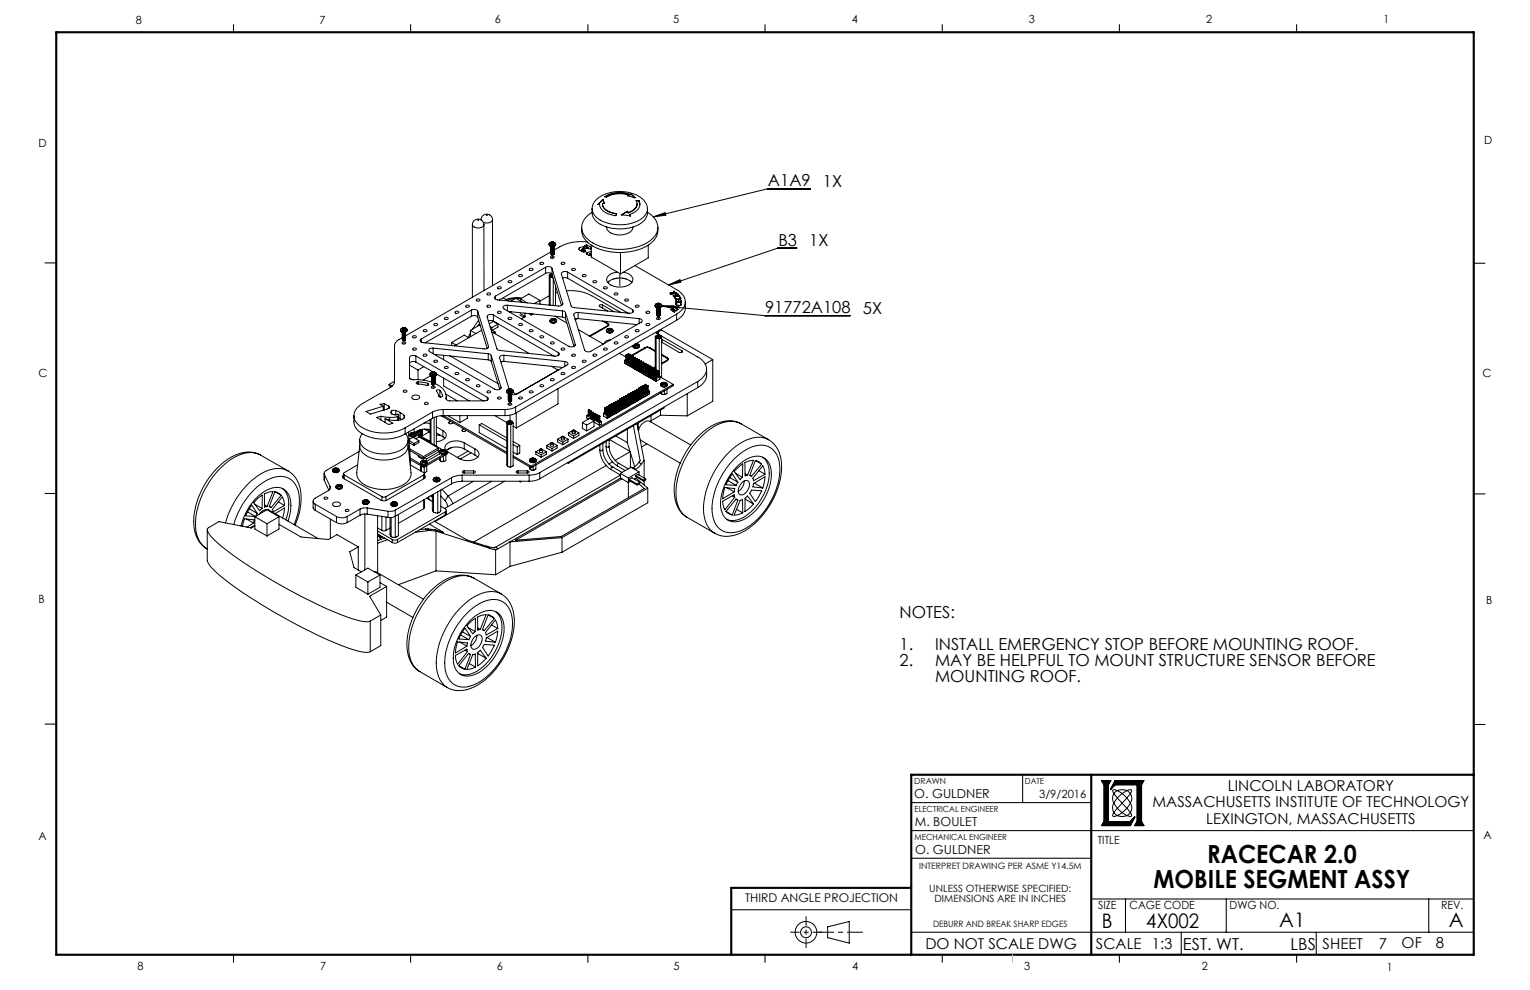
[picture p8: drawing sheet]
<svg xmlns="http://www.w3.org/2000/svg" width="432mm" height="279mm" viewBox="0 0 432 279" stroke-linecap="round" stroke-linejoin="round" font-family="sans-serif">
<defs><g id="words">
<g font-size="7.1">
<text x="340.7" y="243.5">RACECAR 2.0</text>
<text x="325.6" y="250.5">MOBILE SEGMENT ASSY</text>
</g>
<g font-size="5.6">
<text x="311" y="261.9">B</text>
<text x="323.5" y="261.9">4X002</text>
<text x="361" y="261.5">A1</text>
<text x="408.9" y="261.5">A</text>
</g>
<g font-size="4.7">
<text x="216.7" y="52.6">A1A9</text>
<text x="232.3" y="52.7">1X</text>
<text x="219.7" y="69.3">B3</text>
<text x="228.4" y="69.5">1X</text>
<text x="215.9" y="88.4">91772A108</text>
<text x="243.5" y="88.5">5X</text>
<text x="253.9" y="174.4">NOTES:</text>
<text x="253.9" y="183.5">1.</text>
<text x="263.9" y="183.5">INSTALL EMERGENCY STOP BEFORE MOUNTING ROOF.</text>
<text x="253.9" y="188">2.</text>
<text x="263.9" y="188">MAY BE HELPFUL TO MOUNT STRUCTURE SENSOR BEFORE</text>
<text x="263.9" y="192.6">MOUNTING ROOF.</text>
<text x="333.8" y="268.1">EST. WT.</text>
<text x="364.2" y="268.1">LBS</text>
</g>
<g font-size="4.2">
<text x="325.3" y="227.9">MASSACHUSETTS INSTITUTE OF TECHNOLOGY</text>
<text x="346.6" y="223.1">LINCOLN LABORATORY</text>
<text x="340.4" y="232.6">LEXINGTON, MASSACHUSETTS</text>
<text x="261.2" y="267.9">DO NOT SCALE DWG</text>
<text x="309.3" y="267.9">SCALE 1:3</text>
<text x="373.3" y="267.8">SHEET</text>
<text x="389.1" y="267.8">7</text>
<text x="395.6" y="267.6">OF</text>
<text x="405.3" y="267.6">8</text>
</g>
<g font-size="3.5">
<text x="258" y="225.1">O. GULDNER</text>
<text x="258.2" y="233.2">M. BOULET</text>
<text x="258.3" y="241">O. GULDNER</text>
</g>
<text font-size="3.4" x="210.3" y="254.6">THIRD ANGLE PROJECTION</text>
<g font-size="3.2">
<text x="38.3" y="6.7">8</text>
<text x="90.2" y="6.7">7</text>
<text x="139.7" y="6.5">6</text>
<text x="190" y="6.5">5</text>
<text x="240.4" y="6.5">4</text>
<text x="290.4" y="6.5">3</text>
<text x="340.4" y="6.5">2</text>
<text x="390.4" y="6.5">1</text>
<text x="10.9" y="41.6">D</text>
<text x="418.9" y="40.7">D</text>
<text x="10.9" y="106.3">C</text>
<text x="418.4" y="106.4">C</text>
<text x="10.8" y="170.2">B</text>
<text x="419.4" y="170.6">B</text>
<text x="293.3" y="225.1">3/9/2016</text>
<text x="10.8" y="237.2">A</text>
<text x="309.8" y="238.2">TITLE</text>
<text x="418.6" y="236.8">A</text>
<text x="310" y="256.5">SIZE</text>
<text x="318.8" y="256.5">CAGE CODE</text>
<text x="347" y="256.5">DWG NO.</text>
<text x="406.7" y="256.5">REV.</text>
<text x="38.8" y="273.8">8</text>
<text x="90.4" y="273.8">7</text>
<text x="140.2" y="273.8">6</text>
<text x="190.1" y="273.9">5</text>
<text x="240.5" y="273.8">4</text>
<text x="289" y="273.9">3</text>
<text x="339.1" y="273.8">2</text>
<text x="391.4" y="274.1">1</text>
</g>
<g font-size="2.8">
<text x="262.2" y="251.8">UNLESS OTHERWISE SPECIFIED:</text>
<text x="263.7" y="254.6">DIMENSIONS ARE IN INCHES</text>
</g>
<g font-size="2.5">
<text x="259.4" y="245.4">INTERPRET DRAWING PER ASME Y14.5M</text>
<text x="263.3" y="261.5">DEBURR AND BREAK SHARP EDGES</text>
</g>
<g font-size="2.4">
<text x="258" y="221.3">DRAWN</text>
<text x="289.2" y="221.3">DATE</text>
<text x="258.1" y="229.1">ELECTRICAL ENGINEER</text>
<text x="258.1" y="237">MECHANICAL ENGINEER</text>
</g>
</g></defs>
<g fill="none" stroke="#000" stroke-width=".28">
<path d="M167.1 58.9a4.5 4.5 0 0 0 3.8 5.1 11.4 11.4 0 0 0 10.9-1.7 4.7 4.7 0 0 0-2.6-7.4 10.8 10.8 0 0 0-11.1 1.7 3.4 3.4 0 0 0 1.3 5.5 11.6 11.6 0 0 0 12.4-1l.7-1 .2-1.2M167.1 59.9a4.5 4.5 0 0 0-2.2 6.5 12.4 12.4 0 0 0 10.6 4 12.2 12.2 0 0 0 9.5-4 4.3 4.3 0 0 0-1.7-6.1l-.6-.4M170 57.5a2.89 2.89 0 0 0 2.6 2.6l1.4 .3M170.1 56.3l-1.4 1.4 .5-.1a3.8 3.8 0 0 0 3.8 3.1l.8 .2 .2-.6a4.3 4.3 0 0 1-3.9-2.4l-.1-.4M170.1 56.3l.5 1.1-.6 .1M170.1 56.4l-1.3 1.3M170.1 56.3v.1M170.1 56.4l.5 1.1M177 59.6l.3 .4M177 59.6l-1.7 1 2.6 .4-.2-.5M177 59.7l-1.5 .9M177 59.7l.3 .4"/>
<path d="M177 59.6v.1M177.3 60v.1M177.4 55.1l-.1 .2M177.8 54.9a8.9 8.9 0 0 0-7.2 .6l.4 .1a8.7 8.7 0 0 1 6.4-.5M177.8 55a8.9 8.9 0 0 0-7.1 .6M177.8 54.9v.1M178.1 54.8l1.2 1-2.1-.6 .2-.1M178.1 54.8l-.3 .1M178.1 54.9l1 .9M178.1 54.8v.1M178.1 54.9l-.3 .1M179.5 56.7h.8"/>
<path d="M179.8 57.5a2.87 2.87 0 0 1-2.5 2.6M180.3 56.6a2.62 2.62 0 0 1-1.9 3.7l-.7 .2M180.3 56.6h-.8a2.23 2.23 0 0 1-1.6 3.1l-.6 .3M180.3 56.7l.3 1M180.3 56.6v.1M228.7 53.3h-12l-32.3 7.9M133.3 63.4a1.62 1.62 0 0 1 1.6-1.6 1.62 1.62 0 0 1 1.7 1.6M133.3 63.4a1.86 1.86 0 0 0 3.3 0M133.3 63.4v20.5M135.7 62a1.62 1.62 0 0 1 1.7-1.6 1.62 1.62 0 0 1 1.6 1.6M136.6 63.4v18.6M137.3 60.7l.2 .1z"/>
<path d="M139 62a1.86 1.86 0 0 1-2.6 .8M139 62v18.6M143.4 79.4a.57 .57 0 0 1 .6-.2 .57 .57 0 0 1 .4 .4 .57 .57 0 0 1-.6 .2 .57 .57 0 0 1-.4-.4zM146.4 77.6a.57 .57 0 0 1 .6-.2 .57 .57 0 0 1 .4 .5 .57 .57 0 0 1-.6 .2 .57 .57 0 0 1-.4-.5zM149.4 75.9a.57 .57 0 0 1 .6-.2 .57 .57 0 0 1 .4 .5 .56 .56 0 0 1-.6 .2 .56 .56 0 0 1-.4-.5zM152.5 74.1l.6-.1 .3 .2a.5 .5 0 0 1-.5 .4 .5 .5 0 0 1-.5-.4zM154 75.4a1.34 1.34 0 0 1 1.8 .3M154 77.2a1.34 1.34 0 0 1 1.8 .3M154 75.4l-14.2 8.2M154 77.2l-13.1 7.5M154 75.4v1.8M155 68.9a1.03 1.03 0 0 1 .9-.6 1.03 1.03 0 0 1 .9 .6"/>
<path d="M155 69a1.01 1.01 0 0 0 .9 .6 1.01 1.01 0 0 0 .9-.6M155 68.9a1.06 1.06 0 0 0 1.8 0M155 69a1.06 1.06 0 0 0 1.8 0M155 68.9v.1M155 77.7l.1 .2M155 77.7v8.4M155 68.7l1-.4a.51 .51 0 0 1 .7 .4 .51 .51 0 0 1-.5 .6l-.9-.1zM155.1 77.9l.6 .3M155.1 77.9l.2 .3M155.3 78.2h.4M155.3 78.2v7.9M155.3 77.4l-.2 .5"/>
<path d="M155.3 77.4l-.3 .3M155.4 69.6l.1 .1M155.4 69.7l.1 .2M155.4 69.8l.1 .3M155.4 70l.1 .3M155.4 70.2l.1 .2M155.4 70.3l.1 .3M155.4 70.5l.1 .3M155.4 70.7l.1 .2M155.4 70.9l.1 .2M155.4 71l.1 .3M155.4 71.2l.1 .3"/>
<path d="M155.4 71.4l.1 .2M155.4 71.1l-41 23.7-.1 .3h-.6M155.5 71.6l.3 .3M155.5 72.4l.6-.1 .3 .2a.5 .5 0 0 1-.5 .4 .5 .5 0 0 1-.5-.4zM155.5 78v-.3l.3-.1-.3 .1 .1 .3M155.5 69.7l.6 .1 .3-.3-.3 .5-.6-.1M155.5 70.6h.6l.3-.3-.3 .4zM155.5 70.8h.6l.3-.4a.5 .5 0 0 1-.9 .4zM155.5 71.1l.6 .1 .3-.4a.5 .5 0 0 1-.9 .3zM155.5 71.5h.6l.3-.3a.53 .53 0 0 1-.9 .3zM155.5 69.9h.1M155.5 70.1h.1"/>
<path d="M155.5 70.3h.1M155.5 70.4h.1M155.5 71.6h.1M155.5 69.7v.1M155.5 70.6h.1M155.5 70.9v.1M155.5 71.3h.1M155.6 77.9h.3M155.6 71.8v.1M155.6 78l.3-.1-.3 .1M155.6 68.6h.1M155.6 68.7h.1"/>
<path d="M155.6 68.7l-.2 .1 .2 .1M155.6 68.5h.1M155.6 77.3l-.3 .1M155.6 68.4h.2M155.6 68.4l-.2 .1h.2M155.6 71.9h.2M155.6 68.6l.1 .3-.1-.3M155.6 68.6v.3M155.6 68.4l.1 .5M155.7 78.2h.3M155.7 68.9h.1M155.7 78.2l.3 .1"/>
<path d="M155.7 77.3l-.4 .1M155.7 77.8l.2-.1-.3 .2M155.7 77.8l-.2 .1 .1 .1M155.7 77.8l-.1 .1M155.8 77.5l-.4 .1v.3l.6 .1M155.8 68.8l-.2 .1M155.8 68.8h.1M155.8 68.4v.4M155.8 75.7v1.8M155.8 75.7l3 10M155.8 77.5l2.7 8.7M155.8 68.4h.1"/>
<path d="M155.9 77.8l-.4 .1M155.9 68.8h.1M155.9 68.4h.1M155.9 68.4v.4M156 68.8h.1M156 68.8l.1 .1M156 68.4h.1M156 68.4v.4M156 71.9h-.2M156.1 68.9h.1M156.1 71.9h.1M156.1 68.6l.1 .1"/>
<path d="M156.1 68.6h.1M156.1 68.4l.3 .1h-.2M156.1 68.4h-.1M156.1 69.6h-.6h.5M156.1 71.8l-.3 .1M156.1 71.9h-.3M156.1 71.8l-.5 .1M156.1 68.6v.3M156.1 78.6v7.6M156.1 68.4v.5M156.2 68.7l.2 .1-.3 .1M156.2 68.7h.1"/>
<path d="M156.2 68.5l-.1 .1M156.2 68.5h.1M156.2 68.7v.2M156.2 71.2l-.2 .2M156.2 70.8l-.2 .2M156.2 70.4l-.2 .3M156.2 70.3l-.2 .2M156.2 70.1l-.2 .2M156.2 69.8l-.2 .2M156.2 71.3v.1M156.2 71h.1M156.2 70.6v.1"/>
<path d="M156.2 70h.1M156.2 69.6v.1M156.4 69.7l-.3 .4h-.6M156.4 69.9l-.3 .4h-.6M156.4 70.1l-.3 .3h-.6M156.4 70.6l-.3 .4-.6-.1M156.4 71l-.3 .3h-.6M156.4 71.3l-.3 .4-.6-.1M156.4 71.5l-.2 .3-.4 .1M156.4 69.6l-.3 .4-.6-.1M156.4 70l-.3 .3h-.6M156.4 70.6l-.3 .4h-.6"/>
<path d="M156.4 71.5l-.3 .3M156.8 68.9v.1M158.4 74.2a.48 .48 0 0 1 .6-.2 .48 .48 0 0 1 .3 .5l-.6 .1zM158.8 78.5l.8-.1 .6 .1M160.2 76.8a1.12 1.12 0 0 0-1.8 .5l2.8 9.1 .4 .3 16 1.7 1.1-.3 .1-.4-.3-.3M160.2 76.8l18.3 10.6M160.2 76.8v1.7M160.2 78.5l17 9.9M161.4 75.9a.49 .49 0 0 1 .6-.2 .49 .49 0 0 1 .3 .6h-.6l-.3-.1zM163.5 69.9l-.1 .1a1.17 1.17 0 0 0 1.5 1.1l.4-.3M163.5 69.9v.6M164.1 64.2a5.7 5.7 0 0 0 4 5.7 16.2 16.2 0 0 0 15.8-1.5l.6-.5a4.6 4.6 0 0 0 1.2-3.7"/>
<path d="M164.2 70.4v.5M164.3 70.6h.1M164.3 70.6v.4M164.3 70.5v.1M164.3 70.5v.5M164.4 77.6a.57 .57 0 0 1 .6-.2 .57 .57 0 0 1 .4 .5 .57 .57 0 0 1-.6 .2 .57 .57 0 0 1-.4-.5zM164.7 70.5l.4 .1M164.7 70.5h-.4M164.7 70.5v.6M164.8 69.7l1.3 .2M164.8 69.7l-1.3 .2M164.8 69.7v.4"/>
<path d="M165.1 70.6l.2 .2M165.1 70.6v.4M165.3 70.8v.1M165.6 71.4v.3M165.6 71.7l.6 .4 .6-.1-.5-.3M165.6 69.1v.5M165.6 69.1l1.3 .8M165.6 69.1l-.6 .2 1.1 .6M165.7 68.3a13.1 13.1 0 0 0-9.3 2.3M165.8 71.3l-.2 .1M165.8 71.3v.5M166.1 69.9v.3"/>
<path d="M166.3 71.7v.3M166.9 70.2l-2.1-.1-.5 .2v.3M166.9 69.2v3.3l8.2 4.8M166.9 71.5l-.6 .2M166.9 71l-1.1 .3M167.5 79.3l.9 .1a.52 .52 0 0 1-.5 .4 .52 .52 0 0 1-.5-.4zM171.2 64.1a2.31 2.31 0 0 0 2.2 2 4.5 4.5 0 0 0 5.1-1.5l.1-.5M171.5 79.8a5 5 0 0 1 6.8 0M174.2 76.8a2.91 2.91 0 0 0-3 2.2 3.9 3.9 0 0 0 4.8 1.9 2.44 2.44 0 0 0 2.6-2.3 2.94 2.94 0 0 0-2.7-1.8M175.1 71.3v6M177.7 60.5l.2 .5M179.2 75l11.8 6.7a3.7 3.7 0 0 1 2 4.9l-.8 1.1-1.2 1"/>
<path d="M183 69.2v3.6l-7.9 4.5M184.4 61.2l3.3-1.2 .2 .7zM224.9 70h-5.3l-30.9 10.4M113.1 93.1a1 1 0 0 1 .9-.6 1 1 0 0 1 .9 .6M113.1 93.2a1.01 1.01 0 0 0 .9 .6 1.01 1.01 0 0 0 .9-.6M113.1 93.1a1.06 1.06 0 0 0 1.8 0M113.1 93.2a1.06 1.06 0 0 0 1.8 0M113.1 93.1v.1M113.1 92.9l1-.4a.51 .51 0 0 1 .7 .4 .51 .51 0 0 1-.5 .6l-1-.1zM113.5 95.3l-.9 .5a2.16 2.16 0 0 0-1.3 1.8v10.1a2.16 2.16 0 0 1-1.2 1.7l-7.7 4.4a3.7 3.7 0 0 0-2.1 5 9.5 9.5 0 0 0 8.6 3.4l2.9-.4 2.5-1M113.5 93.8l.2 .1M113.6 95.8l.3 .3"/>
<path d="M113.6 93.8l.1 .3M113.6 94l.1 .3M113.6 94.2l.1 .2M113.6 94.4l.1 .2M113.6 94.5l.1 .3M113.6 94.7l.1 .3M113.6 94.9l.1 .2M113.6 95.1l.1 .2M113.6 95.3l.1 .2M113.6 95.4l.1 .3M113.6 95.6l.1 .2M113.6 96.6l.4-.2 .5 .3a.5 .5 0 0 1-.5 .4 .5 .5 0 0 1-.5-.4z"/>
<path d="M113.7 93.8h.4M113.7 93.9l.5 .1 .2-.3-.1 .4h-.6M113.7 94.4h.6l.1-.3-.1 .3zM113.7 94.6h.6l.1-.3a.47 .47 0 0 1-.7 .3zM113.7 94.8h.6l.1-.3-.1 .3zM113.7 95l.6-.1 .1-.2a.47 .47 0 0 1-.7 .3zM113.7 95.3h.6l.1-.3a.51 .51 0 0 1-.7 .3zM113.7 93.8h.1M113.7 93.8h.5M113.7 93.9h.1M113.7 94.1h.1M113.7 94.3h.1"/>
<path d="M113.7 95.5h.1M113.7 95.7h.1M113.7 95.8h.1M113.7 96h.1M113.7 94.4v.1M113.7 94.8h.1M113.7 95.1v.1M113.7 92.9h.1M113.7 92.9l-.1 .1 .1 .1M113.7 92.7h.1M113.7 92.9v.2M113.7 92.8h.1"/>
<path d="M113.7 92.8v.1M113.7 92.6h.2M113.7 92.6l-.1 .1h.1M113.7 96l.1 .1M113.7 96h.5M113.7 92.8l.1 .3M113.7 92.6l.1 .5M113.8 93.1h.1M113.9 93l-.2 .1M113.9 93h.1M113.9 92.6h.1M113.9 92.6v.4"/>
<path d="M114 92.9l-.1 .1M114 92.9h.1M114 92.9l.1 .1M114 92.6h.1M114 92.6v.3M114.1 93h.1M114.1 92.6h.1M114.1 92.6v.4M114.1 93l.1 .1M114.1 96.1h-.3M114.2 93.1h.1M114.2 92.8l.1 .1"/>
<path d="M114.2 92.8h.1M114.2 92.6l.2 .1h-.1M114.2 92.6h-.1M114.2 96l-.3 .1M114.2 96l-.4 .1M114.2 92.8v.3M114.2 92.6v.5M114.3 92.9l.1 .1-.2 .1M114.3 92.9h.1M114.3 92.7l-.1 .1M114.3 92.7h.1M114.3 92.9v.2"/>
<path d="M114.3 95.5l-.2 .2M114.3 95.4l-.2 .1M114.3 95.2l-.2 .2M114.3 94.5l-.2 .2M114.3 94.3l-.2 .2M114.3 93.9l-.2 .3M114.3 95v.1M114.3 94.8v.1M114.3 94.7h.1M114.3 94.1v.1M114.3 93.8h.1M114.4 93.9l-.1 .3-.6 .1"/>
<path d="M114.4 95.1l-.1 .4h-.6M114.4 95.3l-.1 .3-.6 .1M114.4 95.5l-.1 .3h-.6M114.4 95.7l-.1 .3-.4 .1M114.4 93.8l-.1 .3h-.6M114.4 95.4l-.1 .2-.6 .1M114.4 95.7l-.2 .3M114.9 93.1v.1M116.5 94.9a.48 .48 0 0 1 .6-.2 .48 .48 0 0 1 .3 .6l-.6 .1zM116.5 98.4a.48 .48 0 0 1 .6-.2 .48 .48 0 0 1 .3 .5l-.6 .1zM118.9 95.7a.58 .58 0 0 0-.2 .8 .58 .58 0 0 0 .8 .2l17.1 1.8a.91 .91 0 0 0 1.3-.7M118.9 95.7v.9"/>
<path d="M119.5 93.2a.48 .48 0 0 1 .6-.2 .48 .48 0 0 1 .3 .6h-.6zM122.2 98.2l-.9 .2-.3 .3 .1 .4 18.5 10.7a1.13 1.13 0 0 0 1.8-.5M122.2 98.2v1.6M122.2 98.2l15.6 1.6M122.4 91.5a.49 .49 0 0 1 .7-.3 .49 .49 0 0 1 .3 .6l-.6 .1-.4-.2zM125.4 89.7a.57 .57 0 0 1 .6-.2 .57 .57 0 0 1 .5 .5 .57 .57 0 0 1-.6 .2 .57 .57 0 0 1-.5-.5zM127.5 96.7l1.2 .7M127.5 96.7v.8M128.4 88a.57 .57 0 0 1 .6-.2 .57 .57 0 0 1 .5 .5 .56 .56 0 0 1-.6 .2 .56 .56 0 0 1-.5-.5zM131.4 86.3a.54 .54 0 0 1 .6-.2 .54 .54 0 0 1 .4 .4 .54 .54 0 0 1-.5 .3 .54 .54 0 0 1-.5-.5zM132.3 95.3l-1.3-.7-3.5 2.1M132.8 94l-.6 1.3"/>
<path d="M132.8 93.2v1.8M132.8 93.2l1.5 1M133 87.5a1.34 1.34 0 0 1 1.8 .3M133 89.3a1.34 1.34 0 0 1 1.8 .3M133 87.5l-14.1 8.2M133 87.5v1.8M133 89.3l-13 7.5M134.4 84.6a.48 .48 0 0 1 .6-.3 .48 .48 0 0 1 .3 .6l-.6 .1zM134.8 87.8l3.1 10M134.8 87.8v1.8M134.8 89.6l2.7 8.7M135.1 90.4l-1.7 2.5"/>
<path d="M135.3 91.3l-.6 .8M135.5 91.7l-2.7 1.5M135.9 93.2l-7.6 4.4M137.4 82.8a.48 .48 0 0 1 .6-.2 .48 .48 0 0 1 .3 .6l-.6 .1zM137.4 86.3a.48 .48 0 0 1 .6-.2 .48 .48 0 0 1 .3 .5l-.6 .1zM137.8 99.8l.6 .2 .2 .3M137.8 99.8v1.8M137.8 90.6l.9-.1 .5 .1M137.9 97.8v.2M138.1 91.4l1.1-.7 1.3 .8M138.3 92.2l.5 .3M138.6 93l1.1 .7"/>
<path d="M138.7 93.6l10.7 6.2M138.8 92.5v.7M139.2 88.9a1.12 1.12 0 0 0-1.7 .5l2.7 9 .4 .4 16 1.7 1.2-.3 .1-.4-.3-.3M139.2 88.9l18.4 10.6M139.2 88.9v1.7M139.2 90.6l17.1 9.9M139.7 93.7l-.4 .2M139.7 93.7v.5M139.8 83.6a.6 .6 0 0 0-.2 .8 .6 .6 0 0 0 .8 .2l17.2 1.8a.91 .91 0 0 0 1.2-.7M139.8 83.6v.9M140 91.1h-.1M140.4 81.1a.49 .49 0 0 1 .6-.2 .49 .49 0 0 1 .3 .6h-.6l-.3-.1z"/>
<path d="M140.4 88a.49 .49 0 0 1 .6-.2 .49 .49 0 0 1 .3 .6h-.6l-.3-.1zM140.5 91.5v.8l-1.6 .9M140.5 91.5l-1.7 1M142 84.1l1.5 .8M143.2 86.1l-.9 .2-.3 .3 .1 .4 18.4 10.8a1.15 1.15 0 0 0 1.8-.6M143.2 86.1l15.6 1.6M143.2 86.1v1.6M143.4 89.7a.57 .57 0 0 1 .6-.2 .57 .57 0 0 1 .4 .5 .57 .57 0 0 1-.6 .2 .57 .57 0 0 1-.4-.5zM143.5 87.9l15.3 1.6M144.2 85l1.4-.8 1.9 1.1M144.3 88l-.3 .2M146.4 91.5a.57 .57 0 0 1 .6-.2 .57 .57 0 0 1 .4 .4 .57 .57 0 0 1-.6 .2 .57 .57 0 0 1-.4-.4z"/>
<path d="M146.7 88.9l1.2 .7-.8 .4M146.9 84.3l1.9 1.2M146.9 84.3l2.4-1.3 3.1 1.8M146.9 84.3v.6M146.9 88.5l1.2 .7M147.1 84.2h-.1a7.5 7.5 0 0 0-3.8 .6M147.1 84.2l-2.6-.1-1.7 .4M148.2 88.4l-.1 1M149.2 88.5l.7 .4M149.5 93.1l.4-.1 .5 .2a.52 .52 0 0 1-.5 .4 .52 .52 0 0 1-.5-.4zM149.9 88.5v.4M150.5 88.6l-.6 .3"/>
<path d="M152.4 84.8l-1.6 .9M152.4 84.8v1M152.5 94.8l.4-.1 .5 .2a.5 .5 0 0 1-.5 .5 .5 .5 0 0 1-.5-.5zM155 83.5l-2.6 1.5M155.2 90.5a1 1 0 0 1 .9-.6 1 1 0 0 1 1 .6M155.2 90.6a1.01 1.01 0 0 0 .9 .6 1.01 1.01 0 0 0 1-.6M155.2 90.5a1.09 1.09 0 0 0 1.9 0 1.02 1.02 0 0 1-.9 .7 1.02 1.02 0 0 1-1-.6M155.2 90.5v.1M155.5 90.1l.7-.2a.51 .51 0 0 1 .7 .4 .51 .51 0 0 1-.5 .6l-.9-.1-.2-.4zM155.5 96.6l.4-.2 .5 .3a.5 .5 0 0 1-.5 .4 .5 .5 0 0 1-.5-.4zM155.9 90.2h.1M155.9 90.2l-.2 .2 .2 .1"/>
<path d="M155.9 90.1h.1M155.9 90.1v.1M155.9 90.2v.3M155.9 90h.2M155.9 90l-.2 .1h.2M155.9 90v.5M156.1 90.3l-.2 .2M156.1 90.3h.1M156.1 90h.1M156.1 90v.3M156.2 90.3h.1M156.2 90h.1"/>
<path d="M156.2 90v.3M156.2 90.3l.2 .2M156.2 90v.4M156.4 90l.2 .1h-.2M156.4 90h-.2M156.4 90v.5M156.4 90.2h.1M156.4 90.1v.1M156.4 90.2v.3M156.5 90.2l.1 .2-.2 .1M156.5 90.2l-.1 .3M156.7 89.3l3.2 1.9"/>
<path d="M156.8 80.7v5.6M156.8 89.3h.1M157.3 82.5l-.5 .2M157.6 99.5v.8M158.5 98.3l.4-.1 .5 .2a.5 .5 0 0 1-.5 .4 .5 .5 0 0 1-.5-.4zM158.8 87.7l.8 .5M158.8 89.5l.8 .5M158.8 87.7v1.8M158.8 85.7v.2M159.6 88.2l2.7 9M159.6 88.2v1.8M159.6 90l2.4 7.8"/>
<path d="M159.9 82.1a12.6 12.6 0 0 1 7.1 1.4l8.1 4.7M162.3 97.2v.2M162.5 90l-.2 .1M162.9 89.9l-.6 .3M163.2 88.2a.85 .85 0 0 0-1.2 .7l3 9.9a1.38 1.38 0 0 0 1.8 .3l14.1-8.2a.59 .59 0 0 0 .2-.7 .59 .59 0 0 0-.7-.3M163.2 89.9l-.9 .1M163.2 88.2l17.2 1.7M163.2 88.2v1.7M163.2 89.9l16.6 1.7M163.2 93l7.1 4.1M170 86h-.7l-.2 .3 2.4 1.5M170 86v.9"/>
<path d="M170 86l3.3 2M170 90.6l1.9 1.1-5.5 3.1M170.4 98.4a.57 .57 0 0 1 .5-.2 .57 .57 0 0 1 .5 .4 .56 .56 0 0 1-.6 .3 .56 .56 0 0 1-.4-.5zM170.5 81l.9 .1a.52 .52 0 0 1-.5 .4 .52 .52 0 0 1-.5-.4zM170.5 90.7l1 .5M171.1 93.3a1 1 0 0 1 .9-.6 1 1 0 0 1 1 .6M171.1 93.4a1.01 1.01 0 0 0 .9 .6 1.01 1.01 0 0 0 1-.6M171.1 93.3a1.06 1.06 0 0 0 1.9 0M171.1 93.4a1.06 1.06 0 0 0 1.9 0M171.1 93.3v.1M171.4 92.9l.8-.2a.51 .51 0 0 1 .7 .4 .51 .51 0 0 1-.6 .6h-.6l-.5-.3zM171.5 91.2a.46 .46 0 0 1 .3 .5 .46 .46 0 0 1-.3 .4l-5 2.8"/>
<path d="M171.5 91.2v.2M171.8 93h.1M171.8 93l-.2 .2 .2 .1M171.8 92.9h.1M171.8 92.9v.1M171.8 93v.3M171.8 92.8h.2M171.8 92.8l-.2 .1h.2M171.8 93v.2M171.8 92.8l.1 .4M171.8 93.2h.1M172 93.1l-.2 .2"/>
<path d="M172 93.1h.1M172 92.8h.1M172 92.8l-.1 .3M172 92.8l-.1 .4M172 92.8v.3M172.1 93.1h.1M172.1 92.8h.1M172.1 92.8l.1 .3M172.2 93.1l.1 .2M172.2 92.8v.4M172.3 93.2h.1M172.3 92.8l.2 .1h-.2"/>
<path d="M172.3 92.8h-.1M172.3 93v.2M172.3 92.8l-.1 .4M172.3 93l.2 .2-.2 .1M172.3 93h.1M172.3 92.9v.1M172.3 92.9h.1M172.3 95.9l-1.3 .4-.4 .6M172.3 93v.3M173 93.3v.1M173.4 82.8a.54 .54 0 0 1 .5-.2 .54 .54 0 0 1 .4 .5 .54 .54 0 0 1-.5 .2 .54 .54 0 0 1-.4-.5zM173.5 96.6l.3-.2 .5 .3a.5 .5 0 0 1-.5 .4 .5 .5 0 0 1-.4-.4z"/>
<path d="M174.8 99.7l1.8 1.1M176.4 94.9a.48 .48 0 0 1 .6-.2 .48 .48 0 0 1 .2 .6l-.6 .1zM176.4 84.6a.48 .48 0 0 1 .6-.3 .48 .48 0 0 1 .2 .6l-.6 .1zM177.2 100l.2 2.2M177.2 100h.3M177.3 99.8l.1 .1M177.3 99.8l-.1 .2M177.3 99.8h.1M177.4 99.9v.6M177.4 99.8v.1M177.4 99.8l.1 .2M177.5 100l-.1 2.2"/>
<path d="M178.5 87.4v.8M178.6 97.7l.3 .4M178.6 97.6a1.09 1.09 0 0 0 1.9 0M178.6 97.6v.1M179.1 97.2l.1 .1M179.2 97.3h.1M179.2 97.3l-.1 .2 .2 .1M179.2 97.3l.1 .3M179.3 97.3h.1M179.3 97.3h-.1M179.3 97.3v.3M179.4 93.2a.48 .48 0 0 1 .6-.2 .48 .48 0 0 1 .2 .6h-.6z"/>
<path d="M179.4 86.3a.48 .48 0 0 1 .6-.2 .48 .48 0 0 1 .2 .5l-.6 .1zM179.4 97.5l-.1 .1M179.4 97l.7 .1 .3 .5M179.5 97h.1a.6 .6 0 0 1 .7 .8 1.04 1.04 0 0 1-1.7-.3v.1M179.5 97.5l-.2 .1M179.5 97.5h.1M179.5 97.1h.1M179.5 97.1h-.2l.1 .4M179.5 97.1v.4M179.5 97.1l-.1 .4M179.5 97.4v.1M179.5 97.4h.1"/>
<path d="M179.5 97.1v.3M179.6 97.4v.1M179.6 97.1h.1M179.6 97.5h.1M179.6 97.5l.2 .1M179.6 97.1v.4M179.7 97.5l.1 .1M179.8 97.1l.2 .1-.2 .1M179.8 97.1h-.2M179.8 97.1l-.1 .4M179.8 97.3h.1M179.8 97.3v.3v-.3"/>
<path d="M179.8 97.3v.3M179.8 97.3l.2 .2-.2 .1M180.4 89.9v1.4M180.4 97.7a1.01 1.01 0 0 1-1.5 .4M180.5 97.7l-.7 .5-.9-.1M180.5 97.6v.1M182 98.1l.5-.1 .9 .1M182 98.1l-3.9 2.3M182 98.1v.3M182.3 91.5a.49 .49 0 0 1 .6-.3 .49 .49 0 0 1 .3 .6l-.6 .1-.3-.2zM182.3 88a.49 .49 0 0 1 .6-.2 .49 .49 0 0 1 .3 .6h-.6l-.3-.1zM183.4 98.1l1.5 .9"/>
<path d="M183.4 98.1v.3M184.9 86.2a1.09 1.09 0 0 0 1.9 0M184.9 86.3a1.09 1.09 0 0 0 1.9 0M184.9 86.2v.1M184.9 86.2a.97 .97 0 0 1 .9-.6 .97 .97 0 0 1 .9 .6M184.9 86.3a.99 .99 0 0 0 .9 .6 .99 .99 0 0 0 .9-.6M184.9 95l.2 .2M184.9 95v10.4M184.9 99.2l-2.2-1.3-4.6 2.7M185 93.8l11.9 7a3.7 3.7 0 0 1 2.1 4.9l-.8 1-1.3 1M185.1 95.2l.5 .3M185.1 95.2l.1 .3"/>
<path d="M185.1 85.8l.8-.2a.51 .51 0 0 1 .7 .4 .51 .51 0 0 1-.5 .6l-.9-.1-.2-.4zM185.2 95.5h.4M185.2 95.5v8.8M185.2 94l1.5-.9 14.5 8.4M185.3 94.7l-.2 .5M185.3 94.7l-.4 .3M185.3 89.7a.57 .57 0 0 1 .6-.2 .57 .57 0 0 1 .4 .5 .57 .57 0 0 1-.6 .2 .57 .57 0 0 1-.4-.5zM185.3 86.9l.2 .1M185.4 94.9a.42 .42 0 0 1 .5-.2 .42 .42 0 0 1 .3 .6h-.6zM185.4 86.9l.1 .3M185.4 87.1l.1 .3M185.4 87.3l.1 .3"/>
<path d="M185.4 87.5l.1 .2M185.4 87.6l.1 .3M185.4 87.8l.1 .3M185.4 88l.1 .2M185.4 88.2l.1 .2M185.4 88.3l.1 .3M185.4 88.5l.1 .3M185.4 88.7l.1 .2M185.4 88.9l.3 .2M185.5 95.3v-.1a.34 .34 0 0 1 .3-.4 .34 .34 0 0 1 .3 .5h-.6M185.5 95.1v.2M185.5 95.1l.4-.1 .3 .3"/>
<path d="M185.5 87.6h.5l.3-.3-.3 .3zM185.5 87.7h.5l.3-.3a.46 .46 0 0 1-.3 .4 .46 .46 0 0 1-.5-.1zM185.5 87.9h.5l.3-.3-.3 .3zM185.5 88.1h.5l.3-.4a.46 .46 0 0 1-.3 .4 .46 .46 0 0 1-.5 0zM185.5 88.2l.5 .1 .3-.3-.3 .3zM185.5 88.4h.5l.3-.3a.49 .49 0 0 1-.8 .3zM185.5 87h.1M185.5 87.2h.1M185.5 87.4h.1M185.5 87.6h.1M185.5 88.8h.1M185.5 88.9h.1"/>
<path d="M185.5 89.1h.6M185.5 87.9h.1M185.5 88.2v.1M185.5 88.6h.1M185.5 85.9h.1M185.5 85.9l-.1 .2 .2 .1M185.5 85.8h.1M185.5 85.9l.1 .3M185.6 95.3h.4M185.6 95.3h.5M185.6 85.9h.1M185.6 85.9h-.1"/>
<path d="M185.6 89.1l.1 .1M185.6 85.9v.3M185.6 85.7h.1M185.6 85.7l-.2 .1h.1M185.6 86.1h.1M185.6 85.7v.4M185.6 95l.6 .3M185.6 95l-.1 .1M185.6 95.5l.5 .1M185.7 86l-.1 .2M185.7 86h.1M185.7 85.7h.1"/>
<path d="M185.7 85.7v.4M185.8 86h.1M185.8 85.7h.1M185.8 85.7v.3M185.9 86h.1M185.9 86l.2 .2M185.9 85.7h.1M185.9 85.7v.4M186 95.1h-.5M186 89.1l-.3 .1M186 94.6l-.7 .1M186 94.6l.6 .3"/>
<path d="M186 86.1h.1M186.1 85.7l.2 .1h-.2M186.1 85.7h-.2M186.1 95.6v10.5M186.1 85.7l-.1 .4M186.1 85.9h.1M186.1 86.9h-.6h.4M186.1 89.1h-.4M186.1 89.1l-.4 .1M186.1 85.9v.3M186.1 95l-.5-.1-.3 .2 .3 .2-.2-.2 .2-.1M186.1 85.9l.2 .2-.2 .1"/>
<path d="M186.2 87.7l-.3 .2M186.2 87.4l-.3 .2M186.2 87l-.3 .2M186.2 86.9l-.1 .1M186.2 87.6h-.1M186.2 88.4l-.1 .1M186.2 88.6l-.1 .1M186.2 88.3h-.1M186.2 88.1l-.1 .1M186.2 87.9l-.1 .1M186.2 87.2l-.1 .1M186.3 86.9l-.3 .3h-.5"/>
<path d="M186.3 87l-.3 .4h-.5M186.3 88.2l-.3 .4h-.5M186.3 88.4l-.3 .4h-.5M186.3 88.6l-.3 .3h-.5M186.3 88.8v.2l-.6 .1M186.3 86.8l-.3 .3-.5-.1M186.3 88.8l-.2 .3M186.4 95.4l-.8 .1M186.4 95.4l-.3 .2M186.6 94.9l-.2 .5M186.6 94.9l.1 .4M186.6 86.3h3.6l-.1 .8z"/>
<path d="M186.6 86.3l29.2 2.8h24.2M186.7 95.3l-.3 .1M186.7 96.6l5 2.8h.7v-.4M186.7 95.3v11.3M186.7 95.7l.1 .1M186.8 86.2v.1M186.8 95.8l5.6 3.2M186.8 95.8v.8M188.7 80.4l3.2-1.5 .3 .8zM189.2 82.6l-.1 .2 .4 .3M189.2 82.6v.3M189.3 82.8v.2"/>
<path d="M189.4 82.9l.1 .1M189.4 82.9v.1M189.5 83v.1M189.5 87.2l-.2 .2 1 .7 .2-.1-.5-.3M189.5 87.2v.4M189.9 82.6h-.7M189.9 82.6v.1M189.9 87.6l.1 .1M189.9 87.6v.2M190 82.8l-.5 .2M190 82.8v.1M190 87.7v.2"/>
<path d="M190.1 87.1l.2 .4M190.1 87.1l-.6 .1M190.1 87.1v.2M190.1 87.4v.2M190.2 82.8h-.2M190.2 82.8v.1M190.2 82.2l.2 .1-.5 .4h-.6l.1 .2M190.2 82.2l-.3 .4M190.2 82.2v.2M190.3 87.5l.7 .1h-1l.1-.2-.2-.2-.4 .2 .4 .2M190.3 87.5v.1M190.3 83.5v.1"/>
<path d="M190.3 86.5l-.1 .1 1.1 .8-.2-.3M190.3 86.5l1.5 .3-1.3-.2M190.3 86.5v.1M190.5 86.6l.5 .4M190.5 86.6v.2M190.6 84v.3M190.7 85.7a.8 .8 0 0 0 .7 .7 .8 .8 0 0 0 .8-.6M190.7 85.7v.2M190.8 82.6v.1M190.8 82.6l.1 .1-1.4 .4M190.8 82.6l-.6 .2M190.8 85.5h.2l-.1 .2"/>
<path d="M190.8 85.5l-.1 .2M190.8 85.5v.5M190.9 85.8l.6 .4M190.9 85.3v-.6h-.2v.6l1.6 .1v-.5l-.1-.1v.6M190.9 85.2h.5M191 88.7l-45.5 26.2M191 87v.2M191 88.7v1.7M191 90.4l-45.5 26.2M191.1 87.1v.1M191.1 83.3v.2h-.8M191.1 83.3l.2 .2"/>
<path d="M191.1 83.3v.3M191.1 86.8v.3M191.1 86.8l-.1 .2M191.1 86.8v.2M191.3 83.5h.5M191.3 82.9l.1 .2-1.1 .4M191.3 82.9l-1.3 .6h1.8M191.3 82.9v.2M191.3 83.5v.1M191.4 85.3v-.5l.2 .1v.4M191.5 86.2v.1M191.6 85.2l.6 .1"/>
<path d="M191.6 84.4v.1M191.8 83.5v.1M191.9 83.9h-.1l.1 .4-.3 .1M191.9 83.9l.2 .2M191.9 83.9v.6M192.1 86l-.6 .2M192.1 86v.2M192.1 85.9v.3M192.1 84.1a1 1 0 0 1-1.7-.2h.2l.1 .4 .9 .1M192.1 84.1v.2M192.2 85.8l-.1 .2M192.2 85.8v.2"/>
<path d="M192.4 99v.4M193.4 85.2a4.6 4.6 0 0 1-2.4 5.2M99.9 117.3a5.1 5.1 0 0 0 4.1 5.9 13.3 13.3 0 0 0 10.3-.7M107.5 117.5l2.4 .3M107.5 117.5l-1.2 .3 3.4 2 1.2-.3-2.2-1.3M107.5 117.5v1M108.2 114.7l-4.9 1.4 1.3 .8 5.1-1.6M108.2 114.7v1.1M108.4 113.9l1.3 .7M108.4 113.9l-1.2 .2 1 .6M108.4 113.9v1.7M108.4 115.6l.1 .1"/>
<path d="M108.4 115.6l-.2 .1M108.7 118.2v1M109.7 114.6l.3 .3-.3 .4M109.7 114.6v.7M109.8 108.5l.9 .5M109.8 108.5v.4l.6 .3M109.9 117.8v.7M110.5 116l-.2 .4a1.58 1.58 0 0 0 2 .5l.2 .3-.4 .3M110.5 116v.8M111.3 107.6l-1.5 .9M111.7 115.9l1.2 .5M111.7 115.9l-1.2 .1"/>
<path d="M111.7 115.9v1.2M112.1 117.5l-.9 .3h-1.3M112.1 117.5v1.1M112.5 117.2v1.4M112.5 117.9l.4 .2M112.9 116.4l1.1 .8M112.9 116.4v1.7M112.9 118.1l.4 .3M113.8 110.3a.48 .48 0 0 1 .6-.3 .48 .48 0 0 1 .3 .6h-.8zM114 117.2a.65 .65 0 0 1-.3 1.1 7.7 7.7 0 0 1-5-.1M114 117.2v.8M115.6 103l2.4 1.4"/>
<path d="M115.6 106.8l.7 .3M116.4 111.8a1.37 1.37 0 0 1 2.1 .3 1.22 1.22 0 0 1-1.2 .7 1.22 1.22 0 0 1-1.1-.8zM117.4 100.5a1.26 1.26 0 0 0-1.8 .4v5.7a1.07 1.07 0 0 0 1.1 .6h2.2l3 .7M117.4 102.2a1.26 1.26 0 0 0-1.8 .4M117.4 102.2l4.8 2.8M117.4 100.5l20.1 11.6M117.4 100.5v1.7M118 104.4v2.7M118 107.8l2.8 .4M118 107.8l-.6 .3a1.88 1.88 0 0 0 1.7 .4h.3a1.32 1.32 0 0 0 1.6 0l-.2-.3M118 107.8v.6M119.5 100.1a.48 .48 0 0 1 .6-.2 .48 .48 0 0 1 .3 .6h-.8z"/>
<path d="M119.6 103.5l-1.6 .9M119.7 119.4l1.7 .2M119.8 113.7a.48 .48 0 0 1 .6-.2 .48 .48 0 0 1 .3 .6l-.6 .1zM120.8 108.2v.5M121.4 105.7a.89 .89 0 0 0 1 .6M121.4 105.6a1.09 1.09 0 0 0 1.8 0 .99 .99 0 0 1-.9 .7 .99 .99 0 0 1-.9-.7zM121.4 118.4v6.5M121.5 106l-2.1 1.3M121.6 105.2l.8-.2a.51 .51 0 0 1 .7 .4 .51 .51 0 0 1-.5 .6l-.9-.1-.3-.4zM121.6 118.3v6.8M121.8 109.1a.57 .57 0 0 1 .6-.2 .57 .57 0 0 1 .4 .5 .56 .56 0 0 1-.6 .2 .56 .56 0 0 1-.4-.5zM121.8 106.3l.2 .1"/>
<path d="M121.8 108.3l.4 .2M121.8 106.3l.2 .3M121.8 106.5l.2 .3M121.8 106.7l.2 .2M121.8 106.9l.2 .2M121.8 107l.2 .3M121.8 107.2l.2 .3M121.8 107.4l.2 .2M121.8 107.6l.2 .2M121.8 107.7l.2 .3M121.8 107.9l.2 .3M121.8 108.1l.2 .2"/>
<path d="M121.8 104.8v.3M122 106.3h.4M122 106.4l.8-.1-.4 .3h-.4M122 106.9l.4 .1 .4-.3-.4 .3zM122 107.1h.6l.1-.3a.47 .47 0 0 1-.7 .3zM122 107.3h.4l.4-.3-.4 .4zM122 107.5l.6-.1 .1-.3a.47 .47 0 0 1-.7 .4zM122 106.3h.1M122 106.3h.6M122 106.4h.1M122 106.6h.1M122 106.8h.1"/>
<path d="M122 108h.1M122 108.2h.1M122 108.3h.1M122 108.5h.1M122 106.9v.1M122 107.3h.1M122 107.6v.1M122 105.3h.1M122 105.3l-.2 .2 .2 .1M122 105.2h.1M122 105.2v.1M122 105.3v.3"/>
<path d="M122 105.1h.2M122 105.1l-.2 .1h.2M122 105.1l.1 .5-.1-.3M122 108.5l.2 .1M122 108.5h.5M122 105.3l.1 .3M122.1 116.3l-7.8 4.5M122.1 116.3v1.7M122.1 118l-7.8 4.5M122.2 105.4l-.2 .2M122.2 105.4h.1M122.2 105.1h.1"/>
<path d="M122.2 105.1v.3M122.3 105l-.6 .1-.3 .5M122.3 105l.6 .1 .3 .5M122.3 105.4h-.1M122.3 105.1h.1M122.3 105.1v.3M122.3 105.4h.1M122.4 105.4h.1M122.4 105.4l.1 .2M122.4 105.1h.1M122.4 105.1v.4M122.4 108.5l-.2 .1"/>
<path d="M122.4 101.8a.49 .49 0 0 1 .7-.2 .49 .49 0 0 1 .3 .6h-.8zM122.5 108.5l.2-.3a4.3 4.3 0 0 1 3.3 4.5l.8 .4h10l1-.4v-.3l-.3-.3M122.5 105.1l.2 .1h-.1M122.5 105.1h-.1M122.5 108.5h-.3M122.5 105.1v.5l.1-.3M122.5 117.8v7.8M122.6 105.3h.1M122.6 108.5l-.4 .1M122.6 100l15.2 1.6M122.6 105.3l-.1 .3M122.6 105.3l.1 .2-.2 .1"/>
<path d="M122.6 105.2v.1M122.6 105.2h.1M122.6 105.3v.3M122.6 108v.1M122.6 107l-.2 .2M122.6 106.3h.1M122.6 107.8v.1M122.6 107.7h.1M122.6 107.5v.1M122.6 107.3v.1M122.6 107.1v.1M122.6 106.8v.1"/>
<path d="M122.6 106.6v.1M122.6 106.4v.1M122.7 106.4l-.1 .3-.6 .1M122.7 107.3l-.1 .3h-.6M122.7 107.5l-.1 .3h-.6M122.7 107.6l-.1 .4h-.6M122.7 107.8l-.1 .3-.6 .1M122.7 108l-.1 .3h-.6M122.7 108.2l-.1 .2-.4 .1M122.7 106.3l-.1 .3h-.6M122.7 107.5a.51 .51 0 0 1-.7 .3M123 100l-.2 .2"/>
<path d="M123.2 117.6v8.3M123.2 105.7l-.3 .4-.5 .2M123.2 105.6l13.1 7.5M123.8 111.7l.3 .2M124.1 110.2a.46 .46 0 0 0-.6-.2 .46 .46 0 0 0-.2 .6l.3 .5a.83 .83 0 0 0 1 .9l.3-.3M124.1 110.2l.8 1.5M124.1 110.2v1.7M124.1 111.9l.2 .2M124.5 117.3l18.5 10.8M124.9 111.7v.1M125.1 115.6l-1.2 .1-1.8 .6M125.1 117.3l-1.2 .1-1.8 .6"/>
<path d="M125.1 115.6v1.7M125.1 115.6h17.4M125.1 117.3h17.4M125.2 117.3l17.8 10.3M125.2 100.3v1.2M125.2 106.7v2.2l7.2 4.2M125.4 103.6a.57 .57 0 0 1 .6-.2 .57 .57 0 0 1 .5 .4 .6 .6 0 0 1-1.1-.2zM125.9 111.3l3.2 1.8M125.9 112v.7M126.4 117.3l3.4 2M126.8 119.1l-.2 .2 .3 .3 1-.3M126.8 119.1v.4"/>
<path d="M127 100.4l13.5 7.9M127.1 118.9l-.3 .2M128.4 105.3a.57 .57 0 0 1 .6-.2 .57 .57 0 0 1 .5 .5 .58 .58 0 0 1-.6 .2 .58 .58 0 0 1-.5-.5zM129.8 117.3v2M131.4 107a.54 .54 0 0 1 .6-.2 .54 .54 0 0 1 .4 .5 .56 .56 0 0 1-.5 .2 .56 .56 0 0 1-.5-.5zM131.9 117.3v.7l-2.1 1.3M134.4 108.8a.48 .48 0 0 1 .6-.3 .48 .48 0 0 1 .3 .6h-.8zM135.3 119.9v2.2l7.7 4.5M135.3 119.9l7.7 4.5M135.3 119.9l.7-.4 7 4.1M137.4 110.5a.47 .47 0 0 1 .6-.3 .47 .47 0 0 1 .3 .6l-.6 .1-.3-.2zM137.5 112.1v.9"/>
<path d="M137.8 101.6l.6 .1 .2 .4M138.6 100.3l2.8 9M138.6 100.3v1.8M138.6 102.1l2.4 7.8M139.7 117.3l3.3 1.9M140.4 112.2a.49 .49 0 0 1 .6-.2 .49 .49 0 0 1 .3 .5l-.6 .1-.3-.1zM141.4 109.3v.2M142.2 100.3a.89 .89 0 0 0-1.2 .7l2.7 8.8M142.2 102l-.8 .1M142.2 100.3l17.2 1.7M142.2 100.3v1.7M142.2 102l16.7 1.7"/>
<path d="M142.5 115.6v1.7M143 110.4a1.09 1.09 0 0 0 1.9 0M143 110.4v.1M143 110.4a1 1 0 0 1 .9-.6 1 1 0 0 1 1 .6M143 110.5a1 1 0 0 0 .9 .6 1 1 0 0 0 1-.6M143 119.2l.2 .1M143 119.2v12l.3 .5M143.2 119.3l.5 .4M143.2 119.3l.1 .4M143.2 110l.8-.2a.51 .51 0 0 1 .7 .4 .51 .51 0 0 1-.5 .6l-.9-.1-.2-.4zM143.3 119.7h.4M143.3 119.7v12"/>
<path d="M143.4 118.9l-.2 .4M143.4 118.9l-.4 .3M143.4 113.9a.57 .57 0 0 1 .6-.2 .57 .57 0 0 1 .4 .5 .6 .6 0 0 1-1-.3zM143.4 111l.2 .2M143.5 119.1a.42 .42 0 0 1 .5-.2 .42 .42 0 0 1 .3 .6h-.6zM143.5 111.1l.1 .3M143.5 111.3l.1 .2M143.5 111.5l.1 .2M143.5 111.7l.1 .2M143.5 111.8l.1 .3M143.5 112l.1 .3M143.5 112.2l.1 .2"/>
<path d="M143.5 112.3l.1 .3M143.5 112.5l.1 .3M143.5 112.7l.1 .3M143.5 112.9l.1 .2M143.5 113.1l.3 .2M143.5 119.5v-.1a.34 .34 0 0 1 .4-.4 .34 .34 0 0 1 .3 .5h-.6M143.6 119.3v.2M143.6 111.1h.4M143.6 111.4h.5l.3-.3-.3 .3zM143.6 111.5l.5 .1 .3-.4a.46 .46 0 0 1-.3 .4 .46 .46 0 0 1-.5-.1zM143.6 111.7l.5 .1 .3-.3-.3 .3zM143.6 111.9h.5l.3-.3a.46 .46 0 0 1-.3 .4 .46 .46 0 0 1-.5-.1z"/>
<path d="M143.6 112.3h.5l.3-.4a.49 .49 0 0 1-.8 .4zM143.6 113h.5l.3-.3-.3 .3zM143.6 113.1h.5l.3-.3a.46 .46 0 0 1-.3 .4 .46 .46 0 0 1-.5-.1zM143.6 111.1h.1M143.6 111.1h.6M143.6 111.2h.1M143.6 111.4h.1M143.6 112.6h.1M143.6 112.8h.1M143.6 113h.1M143.6 113.3h.1M143.6 111.7v.1"/>
<path d="M143.6 112.1h.1M143.6 112.4v.1M143.6 110.1h.1M143.6 110.1l-.1 .2 .3-.1M143.6 110l.1 .1M143.6 110.1l.1 .3M143.7 119.5h.4M143.7 110.1h.1M143.7 110.1h-.1M143.7 113.3l.1 .1M143.7 113.3h.5M143.7 110.1v.2"/>
<path d="M143.7 109.9h.1M143.7 109.9l-.2 .1h.1M143.7 110.3h.1M143.7 109.9v.4M143.7 119.2l.6 .3-.3-.3-.4 .1M143.7 119.2l-.1 .1M143.7 119.7l.4 .1M143.8 110.2h.1M143.8 109.9h.1M143.8 109.9v.4M143.9 110.2h-.1M143.9 110.2h.1"/>
<path d="M143.9 109.9h.1M143.9 109.9v.3M144 110.2h.1M144 109.9v.3M144 109.9v.4M144.1 119.2l-.6 .1M144.1 119.4l-.5 .1M144.1 113.3l-.3 .1M144.1 118.8l-.7 .1M144.1 118.8l.6 .3M144.1 110.3h.1M144.1 109.9l.3 .1h-.2"/>
<path d="M144.1 109.9h-.1M144.1 119.8v12M144.1 109.9v.4M144.2 110.1h.1M144.2 113.3h-.4M144.2 113.3l-.4 .1M144.2 110.1l-.1 .2M144.2 119.1h-.6l-.1 .3 .2 .1-.2-.2 .2-.1M144.2 110.1l.1 .2-.3-.1M144.2 110.1v.3M144.3 112.8l-.2 .2M144.3 112.5l-.2 .1"/>
<path d="M144.3 111.4l-.2 .2M144.3 111.1h.1M144.3 111.6v.1M144.3 111.8h.1M144.3 111.9v.1M144.3 112.1v.1M144.3 112.3v.1M144.3 112.6v.1M144.4 111.8l-.3 .3h-.5M144.4 112.1l-.3 .4-.5-.1M144.4 112.3l-.3 .3h-.5M144.4 112.4l-.3 .4h-.5"/>
<path d="M144.4 113l-.1 .2-.5 .1M144.4 111l-.8 .2M144.4 113l-.2 .3M144.5 119.6l-.8 .1M144.5 119.6l-.4 .2M144.7 119.1l-.2 .5M144.7 119.1l.1 .4M144.8 110.7l.9 .6M144.8 119.5l-.3 .1M144.8 119.5v11.9l-.7 .4M144.9 110.4a1.01 1.01 0 0 1-.9 .7 1.01 1.01 0 0 1-1-.6M145.5 114.9l-1.4 .5-1.6 .2"/>
<path d="M145.5 116.6l-1.4 .5-1.6 .2M145.5 114.9v1.7M145.7 111.3h.1M145.7 116.5v4.3M146.4 112.2a.57 .57 0 0 1 .6-.2 .57 .57 0 0 1 .4 .5 .6 .6 0 0 1-1-.3zM149.5 110.4l.4-.1 .5 .2a.52 .52 0 0 1-.5 .4 .52 .52 0 0 1-.5-.4zM152.5 108.7l.4-.2 .5 .3a.5 .5 0 0 1-.5 .4 .5 .5 0 0 1-.5-.4zM155.5 106.9l.4-.1 .5 .2a.5 .5 0 0 1-.5 .5 .5 .5 0 0 1-.5-.5zM155.6 103.4l1.9 1.1M157.5 109.7v4.3l-11.8 6.8M157.5 104.5l-11.8 6.8M157.5 104.5h.1"/>
<path d="M158.5 105.2l.4-.1 .5 .2a.5 .5 0 0 1-.5 .4 .5 .5 0 0 1-.5-.4zM159.4 102a.59 .59 0 0 1 .8 .3 .59 .59 0 0 1-.2 .7l-14.2 8.2-.5 .2-1-.2-.2 .2M159.4 102v1.4M161.4 103.6a.49 .49 0 0 1 .6-.3 .49 .49 0 0 1 .3 .6h-.8zM161.4 100.1a.49 .49 0 0 1 .6-.2 .49 .49 0 0 1 .3 .6h-.6l-.3-.1zM164.4 101.8a.57 .57 0 0 1 .6-.2 .57 .57 0 0 1 .4 .5 .6 .6 0 0 1-1-.3zM164.4 119.3v1.6l1.2 .7M164.4 119.3l1.2 .7M165.6 120v1.6M165.6 117.3v.7l.5 .3M165.6 117.3l3.6 2M166 115.8l.2 1.5"/>
<path d="M166 117l-.4 .3M166 115.8h.3M166.1 115.7h.1M166.1 115.7l-.1 .1M166.1 115.7h.2M166.2 115.7v1.6M166.3 115.7h-.1M166.3 115.7v.1M166.3 115.8v1.5h-.1M166.3 117l.3 .2M166.6 116.2l.2 1.5M166.6 116.2h.3"/>
<path d="M166.7 116l.1 .1M166.7 116l-.1 .2M166.7 116h.2M166.8 116.1v1.6M166.9 116l-.1 .1M166.9 116v.2M166.9 116.2v1.4l-.1 .1M166.9 117.3l.3 .2M167.2 116.5l.2 1.5M167.2 116.5h.3M167.3 116.4h.1M167.3 116.4l-.1 .1"/>
<path d="M167.3 116.4h.2M167.4 116.4v1.6M167.5 100l.4-.1 .5 .2a.52 .52 0 0 1-.5 .4 .52 .52 0 0 1-.5-.4zM167.5 116.4h-.1M167.5 116.4v.1M167.5 116.5v1.5h-.1M167.5 117.7l.3 .2M167.6 119.1l1.6 .9M167.6 118.8v1.6l-2 1.2M167.6 118.8l-2 1.2M167.6 118.8l-1.2-.7-2 1.2M167.8 116.8l.2 1.6"/>
<path d="M167.8 116.8h.3M167.9 116.7l.1 .1M167.9 116.7l-.1 .1M167.9 116.7h.2M168 116.8v1.6M168.1 116.7l-.1 .1M168.1 116.7v.1M168.1 116.8v1.5l-.1 .1M168.1 118l.3 .2M168.4 117.2h.3M168.4 117.2l.2 1.5M168.5 117.1h.1"/>
<path d="M168.5 117.1l-.1 .1M168.5 117.1h.2M168.6 117.1v1.6M168.7 117.1h-.1M168.7 117.1v.1M168.7 117.2v1.4l-.1 .1M168.7 118.4l.3 .2M169 117.5h.3M169 117.5l.2 1.6M169.1 117.4l.1 .1M169.1 117.4l-.1 .1M169.1 117.4h.2"/>
<path d="M169.2 117.5v1.6M169.2 119.3v.7M169.3 117.4l-.1 .1M169.3 117.4v.1M169.3 117.5l-.1 1.6M169.3 118.7l.5 .3M169.8 119v.7l-.6 .3M169.8 119l-.6 .3M170.3 116.7l1 .6M170.7 116.4l-.4 .2v.8l1 .6M170.7 115.2h.3M170.7 115.2l.1 1.5"/>
<path d="M170.7 115.1h.1M170.7 115.1v.1M170.7 115.1h.2M170.8 115.1v1.6M170.9 115.1h-.1M170.9 115.1l.1 .1M171 115.2l-.2 1.5M171.2 114.9v2.1l.2 .1M171.2 116l-.2 .2M171.2 114.9h.4M171.3 118h.2M171.3 117.3h.2"/>
<path d="M171.3 117.3v.7M171.3 115.4l.1 .2 .1-.2M171.3 115.4l.1 .1M171.3 114.7l.1 .1M171.3 114.7l-.1 .2M171.3 114.7h.2M171.4 114.8v.6M171.4 115.5v1.6M171.4 115.4h.1M171.4 115.4h-.1M171.5 115.4l-.1 .1M171.5 114.7l-.1 .1"/>
<path d="M171.5 114.7l.1 .2M171.5 117.3v.7M171.6 114.9l-.2 2.2M171.8 114.5v2.2h.2M171.8 114.5h.4M171.8 115.7l-.2 .2M171.9 117.6h.2M171.9 117.1l-.4 .2M171.9 114.4h.2M171.9 115.1l.1 .2 .1-.2M171.9 115.1h.1M171.9 114.4h.1"/>
<path d="M171.9 114.4l-.1 .1M172 114.4v.6M172 115.1v1.6M172 115l.1 .1M172 115l-.1 .1M172.1 115.1h-.1M172.1 114.4h-.1M172.1 114.4l.1 .1M172.1 116.9h-.2v.9l-.4 .2M172.1 116.9v.7M172.2 114.5l-.2 2.2M172.4 114.2v2.1l.2 .1"/>
<path d="M172.4 115.4l-.2 .1M172.4 114.2h.4M172.5 117.3h.2M172.5 116.7l-.4 .2M172.5 114.7l.1 .2 .1-.2M172.5 114.7l.1 .1M172.5 114.1h.1M172.5 114.1l-.1 .1M172.5 114.1h.2M172.6 114.7h-.1M172.6 114.1v.6M172.6 114.8v1.6"/>
<path d="M172.6 114.7h.1M172.7 114.7l-.1 .1M172.7 114.1h-.1M172.7 114.1l.1 .1M172.7 116.6h-.2v.8l-.4 .2M172.7 116.6v.7M172.8 114.2l-.2 2.2M173 113.8h.4M173 113.8v2.2h.2M173 115l-.2 .2M173.1 116.9h.2M173.1 116.4l-.4 .2"/>
<path d="M173.1 114.4l.1 .2 .1-.2M173.1 114.4h.1M173.1 113.7h.1M173.1 113.7l-.1 .1M173.1 113.7h.2M173.2 113.7v.6M173.2 114.4v1.6M173.2 114.3l.1 .1M173.2 114.3l-.1 .1M173.3 114.4h-.1M173.3 113.7h-.1M173.3 113.7l.1 .1"/>
<path d="M173.3 116.2h-.2v.9l-.4 .2M173.3 116.2v.7M173.4 113.8l-.2 2.2M173.6 113.5v2.1l.2 .1M173.6 114.7l-.2 .1M173.6 113.5h.4M173.7 116.6h.2M173.7 116l-.4 .2M173.7 114.1h.1M173.7 114.1l.1 .2 .1-.2M173.7 113.3l.1 .1M173.7 113.3l-.1 .2"/>
<path d="M173.7 113.3h.2M173.8 113.4v.6M173.8 114.1v1.6M173.8 114l.1 .1M173.8 114l-.1 .1M173.9 114.1h-.1M173.9 113.3l-.1 .1M173.9 113.3l.1 .2M173.9 115.9h-.2v.8l-.4 .2M173.9 115.9v.7M174 113.5l-.2 2.2M174.2 113.1h.4"/>
<path d="M174.2 113.1l.2 2.3M174.2 114.3l-.2 .2M174.3 116.2h.2M174.3 115.7l-.4 .2M174.3 113.7l.1 .2 .1-.2M174.3 113.7h.1M174.3 113h.1M174.3 113l-.1 .1M174.3 113h.2M174.4 113v.6M174.4 113.7v1.7M174.4 113.6l.1 .1"/>
<path d="M174.4 113.6l-.1 .1M174.5 113.7h-.1M174.5 113h-.1M174.5 113l.1 .1M174.5 115.5h-.2v.9l-.4 .2M174.5 115.5v.7M174.6 113.1v2.2l-.2 .1M174.8 112.8l.2 2.2M174.8 114l-.2 .2M174.8 112.8h.4M174.9 115.9h.2M174.9 115.3l-.4 .2"/>
<path d="M174.9 113.3l.1 .3 .1-.3M174.9 113.3h.2M174.9 112.6h.2M174.9 112.6l.1 .1M174.9 112.6l-.1 .2M175 112.7v2.3M175.1 112.6l-.1 .1M175.1 112.6l.1 .2M175.1 115.2v.7M175.1 115.2h-.2v.8l-.4 .2M175.2 112.8v2.1l-.2 .1M175.4 112.4l.2 2.3"/>
<path d="M175.4 113.6l-.2 .2M175.4 112.4h.4M175.5 115.5h.2M175.5 115l-.4 .2M175.5 113h.2M175.5 113l.1 .2 .1-.2M175.5 112.3l.1 .1M175.5 112.3l-.1 .1M175.5 112.3h.2M175.6 112.4v2.3M175.7 112.3l-.1 .1M175.7 112.3l.1 .1"/>
<path d="M175.7 114.9h-.2v.8l-.4 .2M175.7 114.9v.6M175.8 112.4v2.2l-.2 .1M176 112.1l.2 2.2M176 113.3l-.2 .2M176 112.1h.4M176.1 115.2h.2M176.1 114.7l-.4 .2M176.1 112h.2M176.1 112.6l.1 .1M176.1 112.6l.1 .3 .1-.3M176.1 112h.1"/>
<path d="M176.1 112l-.1 .1M176.2 112.6h-.1M176.2 112v.6M176.2 112.7v1.6M176.2 112.6h.1M176.3 112.6l-.1 .1M176.3 112h-.1M176.3 112l.1 .1M176.3 101.8l.4 .2M176.3 114.5h-.2v.8l-.4 .2M176.3 114.5v.7M176.4 112.1v2.1l-.2 .1"/>
<path d="M176.6 101.5l-.3 .2v.8l.4 .2M176.6 111.8l.2 2.2M176.6 100.3l.2 1.5M176.6 112.9l-.2 .2M176.6 111.8h.3M176.6 100.3h.3M176.7 102.7h.2M176.7 102h.2v.9l.4 .2M176.7 114.9h.2M176.7 114.3l-.4 .2M176.7 102v.7M176.7 112.3l.1 .1"/>
<path d="M176.7 112.3l.1 .2 .1-.2M176.7 111.6l.1 .1M176.7 111.6l-.1 .2M176.7 111.6h.2M176.7 100.2h.1M176.7 100.2l-.1 .1M176.8 100.2v1.6M176.8 111.7v.6M176.8 112.4v1.6M176.8 112.3h.1M176.8 112.3h-.1M176.8 100.2h.1"/>
<path d="M176.8 100.2l.1 .1M176.9 112.3l-.1 .1M176.9 111.6l-.1 .1M176.9 111.6v.2M176.9 102.2l.4 .2M176.9 100.9l.3 .2M176.9 114.2h-.2v.8l-.4 .2M176.9 111.8l-.1 2.2M176.9 100.3l-.1 1.5M176.9 114.2v.7M177.2 111.4l.2 2.2M177.2 112.6l-.3 .2"/>
<path d="M177.2 111.4h.3M177.2 101.1l-.3 .2M177.2 100.9l-.2 .1M177.2 101.1h.1M177.3 103.1h.2M177.3 102.4h.2v.8l.4 .2M177.3 114.5h.2M177.3 113.9l-.4 .3M177.3 102.4v.7M177.3 112h.1M177.3 112l.1 .2 .1-.2M177.3 111.3h.1"/>
<path d="M177.3 111.3l-.1 .1M177.3 111.3h.2M177.3 100.5l.1 .1M177.3 100.5l.1 .3v-.3M177.4 100.6v1.6M177.4 111.3v.6M177.4 112v1.6M177.4 111.9l.1 .1M177.4 111.9l-.1 .1M177.4 100.5h.1M177.4 100.5h-.1M177.4 100.5v.1"/>
<path d="M177.5 112h-.1M177.5 111.3h-.1M177.5 111.3v.1M177.5 102.5l.4 .2M177.5 113.8h-.2v.9l-.4 .2M177.5 111.4l-.1 2.2M177.5 113.8v.7M177.5 101.1l.3 .2M177.8 111.1l.2 2.2M177.8 100.3l.2 2.2M177.8 112.3l-.3 .1M177.8 111.1h.3"/>
<path d="M177.8 100.3h.3M177.8 100.5l-.3 .2M177.8 100.8l-.3 .1M177.9 102.7h.2v.8l.4 .3M177.9 103.4h.2M177.9 114.2h.2M177.9 102.7v.7M177.9 113.6l-.4 .2M177.9 111.6h.2M177.9 111.6l.1 .2 .1-.2M177.9 110.9h.2M177.9 110.9l.1 .1"/>
<path d="M177.9 110.9l-.1 .2M177.9 100.9l.1 .2v-.2M177.9 100.9h.1M177.9 100.2h.1M177.9 100.2l-.1 .1M178 100.2v.6M178 100.9v1.6M178 111v2.3M178 100.8l-.1 .1M178 100.8v.1M178 100.9h.1M178 100.2h.1"/>
<path d="M178 100.2l.1 .1M178.1 110.9l-.1 .1M178.1 110.9v.2M178.1 102.9l.4 .2M178.1 113.5h-.2v.8l-.4 .2M178.1 111.1l-.1 2.2M178.1 100.3l-.1 2.2M178.1 113.5v.7M178.1 101.5l.3 .2M178.4 110.7l.2 2.2M178.4 111.9l-.3 .2M178.4 100.6l.2 2.3"/>
<path d="M178.4 110.7h.3M178.4 100.6h.3M178.5 103.1h.2v.8l.3 .2M178.5 103.8h.2M178.5 113.8h.2M178.5 113.3l-.4 .2M178.5 103.1v.7M178.5 101.2l.1 .2v-.2M178.5 111.3l.1 .2 .1-.2M178.5 111.3h.1M178.5 110.6h.1M178.5 110.6l-.1 .1"/>
<path d="M178.5 110.6h.2M178.5 100.5h.1M178.5 101.2h.1M178.5 100.5l.1 .1M178.5 100.5l-.1 .1M178.6 111.2l-.1 .1M178.6 100.6v2.3M178.6 110.6v.6M178.6 111.3v1.6M178.6 111.2l.1 .1M178.6 100.5v.1M178.6 100.5l.1 .1"/>
<path d="M178.7 111.3h-.1M178.7 110.6h-.1M178.7 110.6v.1M178.7 103.2l.3 .2M178.7 113.1h-.2v.8l-.4 .3M178.7 110.7l-.1 2.2M178.7 100.6l-.1 2.3M178.7 113.1v.7M178.7 101.8l.3 .2M179 103.4h.3v.8l.3 .3M179 104.1h.3M179 110.4l.2 2.2"/>
<path d="M179 101l.2 2.2M179 103.4v.7M179 111.5l-.3 .2M179 110.4h.3M179 101h.3M179.1 113.5h.2M179.1 112.9l-.4 .2M179.1 101.6l.1 .2v-.2M179.1 101.6h.1M179.1 100.9h.1M179.1 100.9l-.1 .1M179.1 110.9l.1 .1"/>
<path d="M179.1 110.9l.1 .3 .1-.3M179.1 110.2l.1 .1M179.1 110.2l-.1 .2M179.1 110.2h.2M179.2 110.9h-.1M179.2 100.9v.6M179.2 101.6v1.6M179.2 110.3v.6M179.2 111v1.6M179.2 110.9h.1M179.2 101.5l-.1 .1M179.2 101.5v.1"/>
<path d="M179.2 101.6h.1M179.2 100.9h.1M179.2 100.9l.1 .1M179.3 110.9l-.1 .1M179.3 110.2l-.1 .1M179.3 110.2v.2M179.3 103.5l.3 .3M179.3 112.8h-.2v.8l-.4 .2M179.3 110.4l-.1 2.2M179.3 101l-.1 2.2M179.3 112.8v.7M179.3 102.2l.3 .2"/>
<path d="M179.6 103.8h.3v.8l.3 .2M179.6 104.5h.3M179.6 110l.2 2.3M179.6 111.2l-.3 .2M179.6 110h.3M179.6 101.4l.2 2.2M179.6 103.8v.7M179.6 101.4h.3M179.7 113.1h.2M179.7 112.6l-.4 .2M179.7 101.9l.1 .2v-.2M179.7 101.9l.1 .1"/>
<path d="M179.7 101.2h.1M179.7 101.2l-.1 .2M179.7 110.6l.1 .2 .1-.2M179.7 110.6h.1M179.7 109.9h.1M179.7 109.9l-.1 .1M179.7 109.9h.2M179.8 101.2v.6M179.8 102v1.6M179.8 109.9v.6M179.8 110.6v1.7M179.8 110.5l.1 .1"/>
<path d="M179.8 110.5l-.1 .1M179.8 101.8l-.1 .1M179.8 101.8v.1M179.8 119.5l2 10.4M179.8 101.9v.1M179.8 101.2h.1M179.8 101.2l.1 .2M179.9 110.6h-.1M179.9 109.9h-.1M179.9 109.9v.1M179.9 103.9l.3 .2M179.9 112.4h-.2v.9l-.4 .2"/>
<path d="M179.9 110l-.1 2.3M179.9 101.4l-.1 2.2M179.9 112.4v.7M179.9 102.5l.3 .2M180.1 119.3v2M180.2 104.1h.3v.9l.3 .1M180.2 104.8h.3M180.2 109.7l.2 2.2M180.2 101.7l.2 2.2M180.2 104.1v.7M180.2 110.9l-.3 .2M180.2 109.7h.3"/>
<path d="M180.2 101.7h.3M180.3 112.8h.2M180.3 112.2l-.4 .2M180.3 102.2l.1 .1M180.3 101.6h.1M180.3 102.2l.1 .3v-.3M180.3 101.6l-.1 .1M180.3 110.2l.1 .3 .1-.3M180.3 110.2l.1 .1M180.3 109.5h.2M180.3 109.5l.1 .1M180.3 109.5l-.1 .2"/>
<path d="M180.4 101.6v.6M180.4 102.3v1.6M180.4 109.6v.6M180.4 110.3v1.6M180.4 110.2h.1M180.4 110.2h-.1M180.4 102.2h-.1M180.4 102.2h.1M180.4 102.2v.1M180.4 101.6h.1M180.4 101.6l.1 .1M180.5 109.5l-.1 .1"/>
<path d="M180.5 110.2l-.1 .1M180.5 109.5v.2M180.5 104.2l.3 .3M180.5 112.1h-.2v.8l-.4 .2M180.5 109.7l-.1 2.2M180.5 101.7l-.1 2.2M180.5 112.1v.7M180.5 102.9l.3 .1M180.8 104.5h.3v.8l.3 .2M180.8 105.1h.3M180.8 109.3l.2 2.2M180.8 110.5l-.3 .2"/>
<path d="M180.8 102l.2 2.2M180.8 104.5v.6M180.8 109.3h.3M180.8 102h.3M180.9 112.4h.2M180.9 111.9l-.4 .2M180.9 102.6l.1 .2v-.2M180.9 102.6l.1 .1M180.9 101.9l.1 .1M180.9 101.9l-.1 .1M180.9 101.9h.1M180.9 109.9l.1 .2 .1-.2"/>
<path d="M180.9 109.9h.2M180.9 109.2l.1 .1M180.9 109.2l-.1 .1M180.9 109.2h.2M181 102v.6M181 102.7v1.5M181 109.3v2.2M181 102.6h-.1M181 102.6h.1M181 102.6v.1M181 101.9v.1M181 101.9l.1 .1"/>
<path d="M181.1 111.8h-.2v.8l-.4 .2M181.1 109.2l-.1 .1M181.1 111.8v.6M181.1 109.2v.1M181.1 104.6l.3 .2M181.1 103.2l.3 .2M181.1 109.3l-.1 2.2M181.1 102l-.1 2.2M181.4 104.8h.3v.8l.3 .2M181.4 105.5h.3M181.4 109l.2 2.2M181.4 102.4l.2 2.2"/>
<path d="M181.4 104.8v.7M181.4 110.2l-.3 .1M181.4 109h.3M181.4 102.4h.3M181.5 112.1h.2M181.5 111.5l-.4 .3M181.5 102.9l.1 .3v-.3M181.5 102.9h.1M181.5 102.2h.1M181.5 102.2l.1 .1M181.5 102.2l-.1 .2M181.5 109.5l.1 .2v-.2"/>
<path d="M181.5 108.9h.1M181.5 109.5l.1 .1M181.5 108.9l-.1 .1M181.6 109.5h.1M181.6 109.5h-.1M181.6 102.3v2.3M181.6 108.9v.6M181.6 109.6v1.6M181.6 108.9h.1M181.6 109.5v.1M181.6 108.9l.1 .1M181.6 102.2v.1"/>
<path d="M181.6 102.2l.1 .2M181.7 111.4v.7M181.7 111.4h-.2v.8l-.4 .2M181.7 104.9l.3 .2M181.7 103.6l.3 .2M181.7 109l-.1 2.2M181.7 102.4l-.1 2.2M182 105.1h.3v.9l.3 .2M182 105.8h.3M182 108.7l.2 2.2M182 109.8l-.3 .2M182 102.7l.2 2.3"/>
<path d="M182 105.1v.7M182 108.7h.3M182 102.7h.3M182.1 111.8h.2M182.1 111.2l-.4 .2M182.1 103.3l.1 .2v-.2M182.1 103.3h.1M182.1 102.6l.1 .1M182.1 102.6l-.1 .1M182.1 102.6h.1M182.1 109.2l.1 .2v-.2M182.1 109.2l.1 .1"/>
<path d="M182.1 108.5h.1M182.1 108.5l-.1 .2M182.2 109.1l-.1 .1M182.2 102.7v.5M182.2 103.3v1.7M182.2 108.5v.6M182.2 109.3v1.6M182.2 109.1v.1M182.2 103.2l-.1 .1M182.2 103.2v.1M182.2 109.2v.1M182.2 108.5h.1"/>
<path d="M182.2 108.5l.1 .2M182.2 103.3h.1M182.2 102.6v.1M182.2 102.6l.1 .1M182.3 111.1h-.2v.8l-.4 .2M182.3 111.1v.7M182.3 105.3l.3 .2M182.3 103.9l.3 .2M182.3 108.7l-.1 2.2M182.3 109.8l.3 .2M182.3 102.7l-.1 2.3M182.6 105.5h.3v.8l.3 .2"/>
<path d="M182.6 106.2h.3M182.6 109l.2 1.5M182.6 103.1l.2 2.2M182.6 105.5v.7M182.6 109h.3M182.6 103.1h.3M182.7 111.4h.2M182.7 110.8l-.4 .3M182.7 103.6l.1 .1M182.7 103.6l.1 .3v-.3M182.7 102.9l.1 .1M182.7 102.9l-.1 .2"/>
<path d="M182.7 102.9h.1M182.7 108.9h.1M182.7 108.9l-.1 .1M182.8 103v.6M182.8 103.7v1.6M182.8 108.9v1.6M182.8 103.6h-.1M182.8 103.6h.1M182.8 108.9h.1M182.8 108.9l.1 .1M182.8 103.6v.1M182.8 102.9v.1"/>
<path d="M182.8 102.9l.1 .2M182.9 110.7h-.2v.8l-.4 .3M182.9 110.7v.7M182.9 105.6l.3 .2M182.9 110.2l.4 .1v.9l-.4 .2M182.9 109l-.1 1.5M182.9 103.1l-.1 2.2M182.9 104.2l.3 .2M183.2 103.4v2.2l.2 .1M183.2 103.4h.3M183.2 105.8h.3v.8l.3 .3M183.2 106.5h.3"/>
<path d="M183.2 105.8v.7M183.3 110.5l-.4 .2M183.3 104h.1M183.3 104l.1 .2v-.2M183.3 103.3h.1M183.3 103.3l-.1 .1M183.4 103.3v.6M183.4 104v1.7M183.4 103.9l-.1 .1M183.4 103.9v.1M183.4 104h.1M183.4 103.3h.1"/>
<path d="M183.4 103.3l.1 .1M183.5 106l.3 .2M183.5 103.4l-.1 2.3M183.7 117.3v1.8M183.8 103.8v2.1l.2 .1M183.8 104.4l-.3 .2 .3 .2M183.8 103.8h.3M183.8 104.2l-.3 .2M183.8 106.2h.3v.8l.3 .2M183.8 106.9h.3M183.8 106.2v.7M183.9 104.3l.1 .2v-.2"/>
<path d="M183.9 104.3l.1 .1M183.9 103.6l.1 .1M183.9 103.6l-.1 .2M183.9 103.6h.1M184 104.3h.1M184 103.7v.6M184 104.4v1.6M184 104.3h-.1M184 104.3v.1M184 103.6v.1M184 103.6l.1 .2M184.1 106.3l.3 .2"/>
<path d="M184.1 103.8l-.1 2.2M184.1 105l.3 .1M184.4 104.1v2.2h.2M184.4 104.1h.3M184.4 106.5h.3v.9l.3 .2M184.4 107.2h.3M184.4 106.5v.7M184.4 104l-.3 .2M184.5 104.7h.1M184.5 104.7l.1 .2v-.2M184.5 104h.1M184.5 104l-.1 .1"/>
<path d="M184.6 104v2.3M184.6 104h.1M184.6 104l.1 .1M184.7 106.6l.3 .3M184.7 104.1l-.1 2.2M184.7 105.3l.3 .2M184.9 103.8l-.3 .2M184.9 103.5l-.8 .5M185 104.5v2.1l.2 .1M185 104.5h.3M185 106.9h.3M185 107.6h.3"/>
<path d="M185 106.9v.7M185.1 105l.1 .2v-.2M185.1 105l.1 .1M185.1 104.3l.1 .1M185.1 104.3l-.1 .2M185.2 104.4v.6M185.2 105.1v1.6M185.2 105h-.1M185.2 105h.1M185.2 104.3h-.1M185.2 104.3h.1M185.2 105v.1"/>
<path d="M185.2 104.3v.1M185.2 104.3l.1 .2M185.3 106.9l.9-.6 3.8 2.2M185.3 106.9v.7M185.3 104.5l-.1 2.2M185.3 105.7l.3 .1M185.6 104.8h.3M185.6 104.8v1.5h.2M185.7 104.7h.1M185.7 104.7l-.1 .1M185.8 104.7v1.6M185.8 104.7h.1"/>
<path d="M185.8 104.7l.1 .1M185.9 106l.3 .2v.8l-.9 .6M185.9 104.8l-.1 1.5M186.4 115.7v1.5M186.4 117.2l-2.7 1.5M186.4 117.2l7.6 .2M186.4 108.5a1.09 1.09 0 0 0 1.9 0M186.4 108.7a1.09 1.09 0 0 0 1.9 0M186.4 108.5v.2M186.5 108.5a1 1 0 0 1 .9-.6 1 1 0 0 1 .9 .6M186.5 108.7a1.01 1.01 0 0 0 .9 .5 1.01 1.01 0 0 0 .9-.5M186.6 110.8l.1 .4"/>
<path d="M186.7 111.2l.8 .1M186.7 110.8v.4M186.7 108.1l.8-.2a.51 .51 0 0 1 .6 .4 .51 .51 0 0 1-.4 .6l-1.1-.2zM186.7 100l1.6 .9M186.7 100.2l2 1.2-2 1.1M187.1 108.3h.1M187.1 108.3l-.2 .1 .2 .1M187.1 108.2h.1M187.1 108.3v.2M187.1 108.2v.1M187.1 108.2v.3M187.1 108l.2 .1"/>
<path d="M187.1 108l-.2 .1 .2 .1M187.1 108.5h.1M187.1 108l.1 .5M187.3 108.4l-.2 .1M187.3 108.4h.1M187.3 108.1h.1M187.3 108.1v.3M187.4 108.4h.1M187.4 108.1h.1M187.4 108.1v.3M187.4 114.9v.3l-27 15.5M187.5 108.4h.1"/>
<path d="M187.5 108.4l.1 .1M187.5 108.1h.1M187.5 108.1v.3M187.5 110.3v1M187.6 108.5h.1M187.6 108.2l.1 .1M187.6 108.2h.1M187.6 108l.2 .1-.1 .1M187.6 108l-.1 .1M187.6 108.2v.3M187.6 108v.5M187.7 108.3l.1 .1-.2 .1"/>
<path d="M187.7 108.3h.1M187.7 108.2h-.1M187.7 108.2h.1M187.7 108.3l-.1 .2M188.2 109.9v1.1l-.7 .3M188.3 100.9a.46 .46 0 0 1 .3 .5 .46 .46 0 0 1-.3 .4l-1.6 .9M188.3 100.9v.2M188.3 108.5v.2M190 108.5l-40.1 23.1M190 108.5v.4l-40.1 23.1M194 111.1v6.3M196.9 107.7l-44.6 25.7"/>
<path d="M196.9 107.7v1.7M196.9 109.4l-44.6 25.7M199.4 104.2a4.5 4.5 0 0 1-2.5 5.2M201.2 101.5l-2.2 1.2M201.2 101.5v11.7l-7.2 4.2M209.1 119.6a8.5 8.5 0 0 0-8.6 .8 22.7 22.7 0 0 0-10.2 19.2 7.9 7.9 0 0 0 3.6 6.4M209.1 119.6a7.7 7.7 0 0 0-7.8 .9 23.8 23.8 0 0 0-10.5 19.1 7.3 7.3 0 0 0 3.1 6.4M209.1 119.6l7.9 4.5M73.6 128.4a8.1 8.1 0 0 0-8.3 .6 22.4 22.4 0 0 0-10.5 19.8 7.9 7.9 0 0 0 3.6 6.1M73.6 128.4a7.1 7.1 0 0 0-7.4 .6 23.6 23.6 0 0 0-11 19.9 7.1 7.1 0 0 0 3.3 6M73.6 128.4l7.8 4.5M74.6 139.4l1.3-.5 1.1-.2-1.6 4.2-.7 .2z"/>
<path d="M77.6 138.8l-1.6 4.2 .5 .3 2.8-3.5M77.6 138.8l1 .3 .7 .7M77.6 138.8l1.7 1M79.7 137.9a5.6 5.6 0 0 1 1.8 5.3l-.9 3.5M91.5 135.3v.3M91.5 133.6v2M91.5 135.6l1.3 2.8M93.2 137.3a.94 .94 0 0 1-.6 1.2l-3.6 2.1a.92 .92 0 0 0-.6 .8 .92 .92 0 0 0 .6 .9M93.2 137.3v.7M93.8 132.7a1 1 0 0 1 1-.6 1 1 0 0 1 .9 .6M93.8 132.8a1.01 1.01 0 0 0 1 .6 1.01 1.01 0 0 0 .9-.6M93.8 132.7a1.09 1.09 0 0 0 1.9 0 1.01 1.01 0 0 1-.9 .7 1.01 1.01 0 0 1-1-.6"/>
<path d="M93.8 132.7v.1M94.1 132.3l.8-.2a.51 .51 0 0 1 .5 .3 .51 .51 0 0 1-.1 .6l-.6 .1-.5-.1-.3-.4zM94.5 132.5l-.2 .1 .2 .1M94.5 132.4h.1M94.5 132.4v.1M94.5 132.5v.2M94.5 132.4v.3M94.5 132.2h.2M94.5 132.2l-.2 .1 .2 .1M94.5 132.2v.5M94.7 132.6l-.2 .1M94.7 132.6h.1"/>
<path d="M94.7 132.2l.1 .1M94.7 132.2h.1M94.7 132.2v.4M94.8 132.5l-.1 .1M94.8 132.5h.1M94.8 132.3h.1M94.8 132.3v.2M94.8 137.3a1 1 0 0 1 .9-.6 1 1 0 0 1 .9 .6M94.8 137.5a1.01 1.01 0 0 0 .9 .6 1.01 1.01 0 0 0 .9-.6M94.8 132.5l.1 .1M94.8 137.3a1.09 1.09 0 0 0 1.9 0M94.8 137.5a1.09 1.09 0 0 0 1.9 0"/>
<path d="M94.8 137.3v.2M94.9 132.6h.1M94.9 132.6l.1 .1M94.9 132.2h.1M94.9 132.2l-.1 .1M94.9 132.2v.4M94.9 137.1l.9-.4a.51 .51 0 0 1 .7 .4 .51 .51 0 0 1-.5 .6l-.9-.1zM95 132.2l.2 .1-.1 .1M95 132.2h-.1M95 132.2v.5M95.1 132.4h.1M95 132.4h.1"/>
<path d="M95 132.4v.3M95.1 132.5l.1 .1-.2 .1M95.1 132.4h-.1M95.1 132.4v.1M95.1 132.5l-.1 .2M95.4 137.1h.1M95.4 137.1l-.1 .1 .2 .1M95.4 137h.1M95.4 137.1l.1 .2M95.5 137.1h-.1M95.5 137v.3M95.5 137v.1"/>
<path d="M95.5 137.1v.2M95.5 136.8l.1 .1M95.5 136.8l-.2 .1 .1 .1M95.5 137.3h.1M95.5 136.8v.5M95.6 137.2l-.1 .1M95.6 137.2h.1M95.6 136.9h.1M95.6 136.9v.3M95.7 136.9h.1M95.7 136.9v.3M95.7 137.2h.1"/>
<path d="M95.8 137.2h.1M95.8 137.2l.2 .1M95.8 136.9h.1M95.8 136.9v.3M95.9 137.3h.1M96 136.8l.2 .1-.2 .1M96 136.8l-.2 .1M96 136.8l-.1 .5M96 137.1h.1M96 137v.1M96 137h.1M96 137v.3"/>
<path d="M96 137.1v.2M96 137.1l.2 .1-.2 .1M96.7 137.3v.2M96.9 134.2a.46 .46 0 0 0-.2 .4 .46 .46 0 0 0 .3 .4l10.6 6.2 .7 .2 .8-.2 10.6-6.2a.46 .46 0 0 0 .3-.4 .46 .46 0 0 0-.2-.4M96.9 133.7v1.3M97.2 134.1l10.6 6.1M97.2 134.1v1M100.9 131.2l-3.7 2.2a.35 .35 0 0 0-.3 .3 .35 .35 0 0 0 .3 .4M101.4 127.4l-9.3 5.4a.89 .89 0 0 0-.6 1.1l1.7 3.4M101.5 124.2a4.1 4.1 0 0 0 3.1 5 10.2 10.2 0 0 0 9.5-1.2 2.94 2.94 0 0 0 1.1-2.1v-1.7M101.5 125.8l-.8 7.6a3.8 3.8 0 0 0 2.6 3.6 11.4 11.4 0 0 0 11.7-1l.7-1.1 .3-1.1-.8-8M102.2 122.4a2.74 2.74 0 0 0 1 4.4 10.1 10.1 0 0 0 10.9-.5 2.6 2.6 0 0 0 .4-3.9"/>
<path d="M114.3 120.8v1.7M115.3 121.9l.6 9.4M115.5 124.4l1.3 .8M115.5 124l1.1-.6 1.6 1M115.5 125l1.3 .7M115.6 126.6l3.9 2.3M115.6 127.1l3.9 2.3M115.7 122.6a1.1 1.1 0 0 1 1.8-.1v.1M115.7 122.8a1.01 1.01 0 0 0 .9 .6 1.01 1.01 0 0 0 .9-.6M115.7 122.6a1.09 1.09 0 0 0 1.8 0M115.7 122.8a1.09 1.09 0 0 0 1.8 0M115.7 122.6v.2"/>
<path d="M115.7 122.7l-.3 .1M115.8 129.7l3.8 2.2M115.8 129.3l3.1 1.8M115.9 131.3l3.7 2.1a.35 .35 0 0 1 .2 .3 .35 .35 0 0 1-.2 .4M115.9 131.3h-.1M115.9 122.2l.8-.2a.51 .51 0 0 1 .7 .4 .51 .51 0 0 1-.5 .6l-1.1-.2zM116.3 122.4h.1M116.3 122.4l-.1 .1 .1 .1M116.3 122.3h.1M116.3 122.4v.2M116.3 122.3v.1M116.3 122.1l.2 .1"/>
<path d="M116.3 122.1l-.1 .1 .1 .1M116.3 122.3l.1 .3M116.3 122.1l.1 .5M116.4 122.6h.1M116.5 122.5l-.2 .1M116.5 122.5h.1M116.5 122.2h.1M116.5 122.2v.3M116.6 122.2h.1M116.6 122.5h.1M116.6 122.2v.3M116.7 122.2h.1"/>
<path d="M116.7 122.2v.3M116.7 122.5l.1 .1M116.8 121.1l.1 .6 .6 .7 3.9 2.1M116.8 122.6h.1M116.8 122.1l.3 .1-.2 .1M116.8 122.1l-.1 .1M116.8 122.1v.5M116.8 125.2v.5M116.9 122.3v.1M116.9 122.3h.1M116.9 122.3l-.1 .3M116.9 122.4h.1"/>
<path d="M116.9 122.4l.2 .1-.3 .1M116.9 122.4v.2M117.3 123.8l1-.5 5.4 3.1M117.4 121.9l.3 .1M117.5 122.6v.2M117.5 122.7l7.3 4.2M117.7 122l-.4 .2M117.7 122v.4M117.8 121.6l.3 .2M118 128.5v.4l2.2 1.2M118.1 121.8l-.4 .2M118.1 121.8v.9"/>
<path d="M118.2 124.4v.5l-1.4 .8M118.2 124.4l-1.4 .8M118.3 121.4l.2 .2M118.4 121.4l.2 .1M118.5 122.9h.1M118.5 121.6l-.4 .2M118.5 121.6v1.3M118.6 121.5v1.5M118.7 130.6a1.01 1.01 0 0 1 .9-.6 1.01 1.01 0 0 1 .9 .6M118.7 130.7a1.01 1.01 0 0 0 .9 .6 1.01 1.01 0 0 0 .9-.6M118.7 130.6a1.04 1.04 0 0 0 1.8 0M118.7 130.7a1.06 1.06 0 0 0 1.8 0"/>
<path d="M118.7 130.6v.1M118.7 130.4l1-.4a.6 .6 0 0 1 .7 .7 .95 .95 0 0 1-1.7-.3zM118.7 131.4l.1 1.5M118.9 131.5v.1M118.9 131.6h.2M118.9 131.6v1.4M119 121.2h.1M119 121.2l-.4 .3M119 121.2v1.7M119 122.9l-.3 .2M119.1 122.9l.1 .1M119.1 121.2l-.1 1.7"/>
<path d="M119.1 131.2l.5 .3M119.1 122.3h.1M119.2 121.2v1.8M119.3 130.3h.1M119.3 130.3l-.1 .2 .1 .1M119.3 130.2h.1M119.3 130.2v.1M119.3 130.3v.3M119.3 130.1h.2M119.3 130.1l-.1 .1h.1M119.3 130.1l.1 .5M119.3 130.3l.1 .3"/>
<path d="M119.5 128.9v.5M119.5 130.5l-.2 .1M119.5 130.5h.1M119.5 130.1h.1M119.5 133.4h.2M119.5 130.1v.4M119.6 134.1v1M119.6 134.1l-10.7 6.1M119.6 130.4l-.1 .1M119.6 130.4h.1M119.6 130.4l.1 .1M119.6 130.1h.1"/>
<path d="M119.6 130.1v.3M119.6 131.5v.4M119.7 130.1h.1M119.7 130.1v.4M119.7 130.5l.1 .1M119.7 131.8v1.6M119.8 129.2l-.3 .2M119.8 129.2l.6 .3M119.8 133.7v1.3M119.8 121.1l1.6 .9M119.8 130.1l.3 .1h-.2M119.8 130.1h-.1"/>
<path d="M119.8 130.1v.5v-.3M119.8 130.3v.3M119.9 130.3l.2 .2-.3 .1M119.9 130.3h.1M119.9 130.2h.1M119.9 130.2l-.1 .1M120.1 131.2l-.5 .3M120.1 131.6l.3-.1v1.6l-.7 .3M120.5 130.6v.1M120.6 121.1l.8 .5M121.1 121.9l-1.9 1.1M121.4 121.3a4.3 4.3 0 0 0-4.2 .8"/>
<path d="M121.6 139.9l.4 .5M122 139.7v4.2l.3 .7M122.3 135.3a1 1 0 0 1 .9-.6 1 1 0 0 1 .9 .6M122.3 135.4a1.01 1.01 0 0 0 .9 .6 1.01 1.01 0 0 0 .9-.6M122.3 139.5v5.1M122.4 135l.9-.3a.51 .51 0 0 1 .7 .4 .51 .51 0 0 1-.5 .6l-.9-.1zM122.9 135h.1M122.9 135l-.1 .2 .2 .1M122.9 134.9h.1M122.9 134.9v.1M122.9 135v.3M122.9 135l.1 .3"/>
<path d="M123 134.8h.1M123 134.8l-.2 .1h.1M123 134.8v.5M123.1 135.1l-.1 .2M123.1 135.1h.1M123.1 134.8h.1M123.1 134.8v.4M123.2 122.3l.3 .1M123.2 122.8h1M123.2 120.5l1.8 1M123.2 122.2l1.8 1.1M123.2 135.1h.1"/>
<path d="M123.2 134.8v.3M123.2 134.8h.1M123.3 135.1h.1M123.3 135.1l.1 .2M123.3 134.8h.1M123.3 134.8v.4M123.4 134.8l.2 .1h-.1M123.4 134.8h-.1M123.4 127.1l-3.6 2.1M123.4 127.1l.6 .3M123.4 134.8v.5M123.5 135h.1"/>
<path d="M123.5 135l-.1 .3M123.5 135l.1 .2-.2 .1M123.5 134.9v.1M123.5 134.9h.1M123.5 135v.3M123.5 138.8v6M123.7 126.4l-4.2 2.5M123.7 126.4v.5l-.3 .2M124 127.4v.7l-3.6 2.1v-.7M124 127.4l-3.6 2.1M124.1 127.5a1.03 1.03 0 0 1 .9-.6 1.03 1.03 0 0 1 .9 .6M124.1 127.6a1.01 1.01 0 0 0 .9 .6 1.01 1.01 0 0 0 .9-.6"/>
<path d="M124.1 127.5a1.06 1.06 0 0 0 1.8 0M124.1 127.6a1.06 1.06 0 0 0 1.8 0M124.1 127.5v.1M124.1 127.2l1-.3a.61 .61 0 0 1 .7 .7 .94 .94 0 0 1-1.7-.4zM124.1 129.3l.1 .8M124.1 135.3a1.09 1.09 0 0 1-1.8 0 1.03 1.03 0 0 0 .9 .7 1.03 1.03 0 0 0 .9-.6M124.1 135.3v.1M124.2 130.1l.9 .2M124.2 129.2v.9M124.4 138.3v6l-.9 .5M124.4 140l1.2 1.3M124.7 127.2l-.2 .2 .2 .1"/>
<path d="M124.7 127.2h.1M124.7 127.2v.3M124.7 127.1v.1M124.7 127.1h.1M124.7 127h.2M124.7 127l-.2 .1h.2M124.7 127v.4M124.7 138.1l1.8 1.9M124.9 127.4l-.2 .1M124.9 127h.1M124.9 127v.4M124.9 127.3h.1"/>
<path d="M124.9 127.3v.1M125 127.3h.1M125 127v.3M125 127h.1M125 121.5a1.35 1.35 0 0 1 .9 1.3 1.35 1.35 0 0 1-.9 1.3l-1.8 .5M125 123.3l.6 .4M125 121.5v1.8M125.1 127.4l.1 .1M125.1 127h.1M125.1 127.3v.1M125.1 127v.4M125.1 128.7v1.6"/>
<path d="M125.2 127.2h.1M125.2 127l.2 .1h-.1M125.2 127h-.1M125.2 127v.4M125.2 127.2v.3M125.3 127.2l.1 .2-.2 .1M125.3 127.2h.1M125.3 127.1l-.1 .1M125.3 127.1h.1M125.3 127.2v.3M125.3 127.2l-.1 .3M125.4 128.1l-5.1 3"/>
<path d="M125.5 128.4l.3-.1v1.7l-.7 .3M125.9 127.5v.1M125.9 127.5l.3 .2M126.2 127.7l-.5 .3M126.2 127.7v.4l-6.6 3.8M126.5 140l1.3 2.2M126.5 140l-.9 1.3M127.3 126.4l-1.4 .7a4.6 4.6 0 0 1 5.1-.4M127.4 136.6l-15.9 9.1-.6 .3h-1.4M127.4 134.8l-15.9 9.2M127.4 134.8v1.8M130.4 134.1l-1.2 .1-1.8 .6"/>
<path d="M130.4 135.8l-1.2 .1-1.8 .7M130.4 134.1h18.9M130.4 134.1v1.7M130.4 135.8h18.9M130.5 121.2l-.1 .4 .3 .1 1-.2M130.5 121.2v.5M130.9 121l-.4 .2M131 132.9l-.5 .3 .5 .3M131 133.5h2.6M131 132.9h2.6M131 132.9v.6M131 125a4.4 4.4 0 0 0-5.2 .6 1.35 1.35 0 0 0 .7 2l3 1.7a4.5 4.5 0 0 0 5.5-.6 1.52 1.52 0 0 0-1-2"/>
<path d="M131 125l3 1.7M131 125v1.7M131 126.7l3 1.7M132.1 127.3l-3.1 1.8M132.9 127.8l-3 1.8M133.6 132.9l.6 .3-.6 .3M133.6 135.8l-7.1 4.2M133.6 132.9v.6M134 128.4l.8 .6M134 126.7v1.7M138.8 135.8l-13.3 7.7M142.4 135.8l-19.6 11.4"/>
<path d="M143.3 131.7l.8 .1M144.8 120.3l.9 .5M144.8 127.6l1.2 .7M144.8 128.7l5.1 2.9M144.8 129l5.1 3M144.8 125.4l1.2 .7M144.8 124.6l1.9 1.1M146 126.1v2.2M146.2 132.9l-.6 .3 .6 .3M146.2 133.5h2.6M146.2 132.9h2.6M146.2 132.9v.6"/>
<path d="M146.6 135.8l.2 .2M146.7 125.7v2.2l-.7 .4M146.7 125.7l-.7 .4M146.8 135.8v.2M147.1 135.8l-.3 .2M148.8 132.9l.5 .3-.5 .3M148.8 132.9v.6M149.3 134.1v1.7M149.5 129.9a1 1 0 0 1 .9-.6 1 1 0 0 1 .9 .6M149.5 130a1.01 1.01 0 0 0 .9 .6 1.01 1.01 0 0 0 .9-.6M149.5 131.8l.1 .7M149.6 132.5l.9 .2"/>
<path d="M149.6 131.9v.6M149.7 129.5l.8-.2a.52 .52 0 0 1 .5 .2 .52 .52 0 0 1 0 .7l-.7 .1-.5-.2-.3-.3zM149.9 131.6v.4M150.1 129.6l-.2 .2 .2 .1M150.1 129.6v.3M150.1 129.6h.1M150.1 129.4h.2M150.1 129.4l-.2 .1 .2 .1M150.1 129.4v.5M150.3 129.8l-.2 .1M150.3 129.8h.1M150.3 129.4h.1"/>
<path d="M150.3 129.4v.4M150.4 129.7l-.1 .1M150.4 129.7h.1M150.4 129.4h.1M150.4 129.4v.3M150.4 129.7l.1 .1M150.5 129.8h.1M150.5 129.8l.1 .1M150.5 129.4h.1M150.5 129.4h-.1M150.5 129.4v.4M150.5 131.7v1"/>
<path d="M150.6 129.6h.1M150.6 129.4l.2 .1h-.1M150.6 129.4h-.1M150.6 129.4v.5M150.6 129.6v.3M150.7 129.6l.1 .2-.2 .1M150.7 129.5l-.1 .1M150.7 129.5h.1M150.7 129.6h.1M150.7 129.6l-.1 .3M151.2 131.2v1.2l-.7 .3M151.2 127.5v.7l1.5 .8"/>
<path d="M151.2 127.5l1.5 .8M151.3 129.9a1.07 1.07 0 0 1-1.9 0 1 1 0 0 0 .9 .7 1 1 0 0 0 1-.6M151.3 129.9v.1M152.3 126.9v.6a.52 .52 0 0 0 .8 0v-.6M152.3 133.4l-1.3 .5-1.7 .2M152.3 135.1l-1.3 .5-1.7 .2M152.3 133.4v1.7M152.4 126.9a.4 .4 0 0 1 .4-.2 .4 .4 0 0 1 .3 .3 .39 .39 0 0 1-.4 .2 .39 .39 0 0 1-.3-.3zM152.4 126.8l-1.2 .7M152.5 126.8h.4M152.7 128.3v.7M153 126.8l1.2 .7"/>
<path d="M154.2 127.5v.7l-1.5 .8M154.2 127.5l-1.5 .8M154.3 125.7v.7l1.5 .9M154.3 125.7l1.5 .9M155.4 125.2l-.1 .5a.49 .49 0 0 0 .5 .3 .49 .49 0 0 0 .4-.3l-.1-.5M155.4 125.1a.4 .4 0 0 1 .4-.2 .4 .4 0 0 1 .3 .4 .42 .42 0 0 1-.4 .1 .42 .42 0 0 1-.3-.3zM155.4 125.1l-1.1 .6M155.5 125h.5M155.8 126.6v.7M156.1 125.1l1.1 .6M157.2 125.7v.7l-1.4 .9M157.2 125.7l-1.4 .9"/>
<path d="M157.3 124v.7l1.5 .8M157.3 124l1.5 .8M158.4 123.4v.5a.49 .49 0 0 0 .4 .3 .49 .49 0 0 0 .5-.3l-.1-.5M158.5 123.3a.34 .34 0 0 1 .4-.2 .34 .34 0 0 1 .2 .5h-.5zM158.5 123.3l-1.2 .7M158.6 123.2l.2-.1 .3 .1M158.8 124.8v.7M159.1 123.3l1.2 .7M160.2 130.6l.2 .1M160.3 124v.7l-1.5 .8M160.3 124l-1.5 .8M160.4 122.2v.7l1.5 .9"/>
<path d="M160.4 130.5v.2M160.4 122.2l1.5 .8M161.5 121.6v.6a.49 .49 0 0 0 .4 .2 .49 .49 0 0 0 .4-.2v-.6M161.5 121.6a.34 .34 0 0 1 .5-.2 .34 .34 0 0 1 .2 .4h-.6zM161.6 121.5l-1.2 .7M161.7 121.5l.2-.2 .2 .2M161.9 123v.8M162.2 121.5l1.2 .7M163.4 122.2v.7l-1.5 .9M163.4 122.2l-1.5 .8M169.3 127a6.8 6.8 0 0 0 3.2 5.5M169.3 127a.49 .49 0 0 0 .8 0"/>
<path d="M169.3 125.6v1.4M170.1 127a6.1 6.1 0 0 0 2.8 4.8M170.1 125.1v1.9M171.1 126a7 7 0 0 0 3.2 5.5M171.1 126a.49 .49 0 0 0 .8 0M171.1 124.6v1.4M171.1 131.4l-37.4 21.6M171.9 126a6.2 6.2 0 0 0 2.8 4.8M171.9 124.1v1.9M172 124l5.9 3.5M172.5 132.5l2.6 1.6M172.9 130.4l-1.1 .6"/>
<path d="M172.9 131.8a.49 .49 0 0 0-.4 .7M172.9 131.8l2.7 1.6M173.8 123l3.3 1.9M174.3 131.5l2.2 1.3M174.7 130.8a.46 .46 0 0 0-.4 .2 .46 .46 0 0 0 0 .5M174.7 130.8l2.6 1.5M175.1 133.6v1.3l2.2 1.3 .7-.4M175.1 133.6l2.2 1.3M175.1 134.1l-35.3 20.3M175.1 134.9l-31.2 18M175.5 135.1l-30 17.4 12.9-1.1 23.4-13.5-1.5-1.3M177.1 124.9l.7 2.5"/>
<path d="M177.1 121.1v3.8M177.3 134.9v5.6M177.6 135.3v.3l2.2 1.3M177.6 135.3l2.2 1.3M177.6 135.3l.8-.5 2.2 1.3M177.9 127.5v4.5M177.9 127.5l-4.3 2.4M177.9 127.7l1.2 4M178.6 132l.8 .5M178.6 132l-.1 .1M178.8 120.1l1.9 9.9-.4 .5M179.4 132.5h-.2"/>
<path d="M179.4 134.2v.3l2.2 1.3M179.4 134.2l.6-.3 2.2 1.3M179.4 134.2l2.2 1.3M179.5 134.9l3.3 2.9M179.8 136.6v.3M179.8 134.8l-.8 .4M180.1 121.3h.1M180.1 121.3a3.4 3.4 0 0 1 3.1-2.5l11.7 6.8M180.3 130.5l-1.7 1.5M180.3 130.5l.7 .5M180.3 133.2l-3 1.7M180.3 133.2v.9"/>
<path d="M180.3 133.2l-2.2-1.3-3 1.7M180.6 136.1l-.8 .5M180.6 136.1v.3l-.8 .5M180.7 124.2l11.3 6.5M181 131l-1.6 1.5M181.6 135.5v.3M181.8 129.9l-.8 1.1M181.8 129.9v5M181.8 135.7v1.2M182.2 135.2v.2l-.6 .4M182.2 135.2l-.6 .3M182.6 125.3l-1.6 .9"/>
<path d="M182.8 137.8v4.1l-24.2 14M182.8 137.8l-24.2 13.9M204.6 137.6l2.8 .3-.2 .8-3.3 2.1zM205.2 137.7l2 1.1M205.5 135.6l2.3 1.4M206 134.8l2.2 1.3M206.7 139.9l.7 .4M207.2 129.5a10.4 10.4 0 0 1 8.6-3.8 5.9 5.9 0 0 1 4.3 6.3 20.6 20.6 0 0 1-11.1 17.8 5.3 5.3 0 0 1-7.9-4.3 19.8 19.8 0 0 1 6.1-16zM207.5 132.8l2.1-1.9v3.8l-.7 .6-1.7-2.2zM207.5 133.6l2.1 1.1M207.9 131.8a8.3 8.3 0 0 1 6.7-3 4.5 4.5 0 0 1 3.1 5 15.5 15.5 0 0 1-8.3 13.1 4.1 4.1 0 0 1-6-3.9 15.4 15.4 0 0 1 4.5-11.2zM208.2 136.1l-1.5-2.4-1.8 3.1 2.9 .2"/>
<path d="M208.2 136.1l-.4 .9M209.5 136.1a1.14 1.14 0 0 1 1.5-.4 1.14 1.14 0 0 1 .5 1.5 2.71 2.71 0 0 1-2.7 2.4 2.38 2.38 0 0 1 .7-3.5zM210 135.7a3.3 3.3 0 0 1-1.7 3M210.2 130.6l1.3-.5 1.2-.2-1.7 4.2-.7 .2zM210.3 133.7l.7 .4M211.6 134.1l.3 .2M212.1 138.3l2.8 .2-1.7 3.1-1.6-2.4zM212.7 136.5l3.2-2-.6 3.2-2.8-.3zM212.9 136.3l2.4 1.4M213.2 130l1 .3 .7 .7M213.2 130l-1.6 4.2 .5 .2 2.8-3.4M213.2 130l1.7 1"/>
<path d="M214.1 132.8l1.8 1M215.3 131.4l.5 1.4 .1 1-3.2 1.9-.2-.7zM215.3 129a7 7 0 0 1 1.4 7.4 14.6 14.6 0 0 1-8.7 10.4 4.3 4.3 0 0 1-2.9-.2M216.9 124.1a8.4 8.4 0 0 1 3.7 8.6 22.7 22.7 0 0 1-11.2 17.5 7.9 7.9 0 0 1-7.8 .3M216.9 124.1a7.9 7.9 0 0 0-8.3 1.2 23.8 23.8 0 0 0-10 19.3 7.2 7.2 0 0 0 3.1 5.9M58.5 158.1a6.8 6.8 0 0 0 2.8 3.6 143.8 143.8 0 0 0 37.9 21.5 9.5 9.5 0 0 0 5.3 .7M58.5 149.5v8.7M63.6 147.6a23.5 23.5 0 0 1 11.3-14.5 6.6 6.6 0 0 1 9.9 5.3 18.1 18.1 0 0 1-1.5 9.8M66 148a21 21 0 0 1 10-12.8 5.5 5.5 0 0 1 8.4 4.6 16.7 16.7 0 0 1-1.4 8.3M69.6 146.5l2 1.1M69.8 144.5l2.3 1.3M70.3 143.6l2.3 1.3"/>
<path d="M71.1 148.7l.2 .1M71.6 147.6l.2-.9-2.8-.3-.6 2.1M71.6 147.6l-1.9 1.2M71.6 148.6v-.2l-.9 .6M71.9 148.4l-1 .6-9.1-1.8-3.2 1.9a2.88 2.88 0 0 0 1.5 2.9 107.1 107.1 0 0 0 23.2 15.4 85.2 85.2 0 0 0 19 8l1.6 .1 .6-.2M71.9 145.8v3.5l3.5 2M71.9 145.8l3.5 2M71.9 145.8l3.5-1.9 3.3 1.9M72 142.3l2 1.2M72.2 141.3l1.8-1.6v3.8l-.7 .6-1.7-2.2zM72.6 144.9l-.4 .8M72.6 144.9l-1.6-2.3-1.7 3 2.7 .2"/>
<path d="M73.2 145.1a2.28 2.28 0 0 1 2.6-1.2l14 8.1M74.7 142.5l.7 .4M75.4 147.8v3.5M76 142.9l.3 .2M77.6 145l2.7-1.6-.5 2.8M78.6 141.6l1.7 1.1M78.7 145.8v3.5l-3.3 2M78.7 148l6.2 3.6 7.8 .7 2.4-1.4 6 3.4M78.7 145.8l-3.3 2M79.7 140.2l.4 1.1 .2 1.4-3.3 1.8-.1-.7zM81.2 147a9 9 0 0 0-.1-8 4.2 4.2 0 0 0-5.8-.7 15.8 15.8 0 0 0-7.3 10.1M88.4 141.5v1.9l.6 .6"/>
<path d="M89 142.3l6 3.5M89 142.3v1.7M89 144l6 3.5M91.6 140.4l.4-.1 .5 .2a.52 .52 0 0 1-.5 .4 .52 .52 0 0 1-.5-.4zM93.2 146.5v5.4M94 142a1.31 1.31 0 0 1 2.1 .3 1.24 1.24 0 0 1-1.2 .7 1.24 1.24 0 0 1-1-.8zM95 145.8a3.4 3.4 0 0 0 3 0M95 147.5a3.4 3.4 0 0 0 3 0M95 145.8v1.7M97.6 143.8l.4-.1 .5 .2a.5 .5 0 0 1-.5 .5 .5 .5 0 0 1-.5-.5zM98 145.8v1.7M101.1 154.3l-2.4 1.4 1.2 4.5 2.1 1.2"/>
<path d="M101.1 154.3v6.6M101.6 143.7l-3.6 2.1M101.6 143.7v1.7M101.6 145.4l-3.6 2.1M102.3 141.6a1.07 1.07 0 0 0 1.8 .1M102.3 141.8a1.09 1.09 0 0 0 1.8 0M102.3 141.6v.2M102.3 141.6a1.01 1.01 0 0 1 .9-.5 1.01 1.01 0 0 1 .9 .6M102.3 141.8a1.01 1.01 0 0 0 .9 .6 1.01 1.01 0 0 0 .9-.6M102.5 141.3l.8-.2a.51 .51 0 0 1 .6 .2 .51 .51 0 0 1-.1 .7 .72 .72 0 0 1-1 .1 .72 .72 0 0 1-.3-.8zM102.9 141.4l-.1 .1 .2 .2M102.9 141.3h.1"/>
<path d="M102.9 141.3v.1M102.9 141.4v.2M102.9 141.4h.1M102.9 141.4l.1 .2M103 141.1l.1 .1M103 141.1l-.2 .2h.1M103 141.1v.5M103 145.1v15.7M103.1 141.5l-.1 .2M103.1 141.5h.1M103.1 141.2h.1M103.1 141.2v.3"/>
<path d="M103.2 141.5h-.1M103.2 141.5h.1M103.2 141.2h.1M103.2 141.2v.3M103.3 141.5h.1M103.3 141.5l.1 .2M103.3 141.2h.1M103.3 141.2h-.1M103.3 141.2v.3M103.4 141.1l.2 .2h-.1M103.4 141.1l-.1 .1M103.4 141.1v.5"/>
<path d="M103.5 141.4h.1M103.5 141.4l-.1 .2M103.5 141.4l.1 .2-.2 .1M103.5 141.3v.1M103.5 141.3h.1M103.5 141.4v.2M103.6 143.4h-1.3l-.7 .3M103.6 145.1h-1.3l-.7 .3M103.6 143.4l5.9 .9M103.6 143.4v1.7M103.6 145.1l5.9 .9M104.1 141.6v.2"/>
<path d="M106.6 149.9l4.1 2.4M106.6 150.7l4.1 2.4M106.6 149l1.2 .7M106.6 145.6v16.1M107 151l.3 .9M107 151.2l-.4 .2M107.3 151.2v.7M107.8 140.2l.4 .1 .7-.1M107.8 149.7l.4 .1 .7-.1M107.8 140.2v1.1M107.8 145.7v4M107.9 151.5l-.6 .4"/>
<path d="M108.5 151.9l-1.9 .6M108.9 140.2v1.1M108.9 145.9v3.8M109.3 152.3l-2.7 1M109.5 144.3v1.7M110.1 146.1v4.7l.3 .7M110.1 149l-1.2 .7M110.3 142.2a1 1 0 0 1 .9-.6 1 1 0 0 1 .9 .6M110.3 142.3a1.01 1.01 0 0 0 .9 .6 1.01 1.01 0 0 0 .9-.6M110.3 142.2a1.06 1.06 0 0 0 1.8 0M110.3 142.3a1.06 1.06 0 0 0 1.8 0M110.3 142.2v.1"/>
<path d="M110.4 151.5l1.1 .2M110.4 146.1v5.4M110.6 141.8l.7-.2a.51 .51 0 0 1 .7 .4 .51 .51 0 0 1-.5 .6l-1.1-.3zM110.7 152.3l.5 .1 1-.1M110.7 153.1l.5 .2 1-.2M110.7 152.3v.8M111 141.9h.1M110.9 142h.1M110.9 142l-.1 .1 .2 .1M110.9 141.9h.1M110.9 142l.1 .2M111 141.7h.2"/>
<path d="M111 141.7l-.2 .1 .1 .1M111 141.9v.3v-.3M111 141.9l-.1 .3M111 141.7l.1 .5M111 142.2h.1M111.2 142.1l-.2 .1M111.2 142.1h.1M111.2 141.7h.1M111.2 141.7l-.1 .4M111.2 141.7v.4M111.3 142.1h.1M111.3 141.7h.1"/>
<path d="M111.3 142.1l.2 .1M111.3 141.7v.4M111.4 142.2h.1M111.5 141.7l.2 .1-.2 .1M111.5 141.7h-.2M111.5 141.9v.3M111.5 141.7l-.1 .5M111.5 142l.2 .1-.2 .1M111.5 142h.1M111.5 141.9v.1M111.5 141.9h.1M111.5 142v.2"/>
<path d="M111.5 144l-.6 .3h-1.4M111.5 144v7.7M112.1 142.2v.1M112.2 152.3v.8M112.4 145.2v6l-.9 .5M119.6 141.1v2.5M119.6 143.6l-7.2 4.1M119.8 140.9v2.3l-.2 .4M120.1 149.3h.7M120.1 149.3l.7 .5M120.1 149.3l-1.7 .2M120.4 140.6l1.6 .9"/>
<path d="M120.8 149.3l.8 .4M120.8 149.8l-3.6 .4M121 140.3v.6M121 140.7l.4 .4M121.2 147.9l4 2.4-2.4-.8-2-.2M121.6 149.7l-.8 .1M121.6 149.7l1.4 .2M122.3 144.6l1.2 .2M122.6 147.1l9.1 5.3 5.6 1.7M123 149.9v11.2M123 149.9l15.5 4.9M124.4 142.9l1.3 .7a.44 .44 0 0 1 .3 .4 .44 .44 0 0 1-.3 .5"/>
<path d="M125.6 141.3l.5 .8 .2 .9M125.7 144.5l-13.5 7.8M125.7 144.5v.8M125.7 145.3l-13.5 7.8M126 144v.9l-.3 .4M137.3 154.1l2.2 .5 .3-.2M137.3 154.1l1.2 .7M138.5 154.8l1.4 .4M139.8 154.4l.8 .5M139.9 155.2v7M140.6 154.9l-.7 .3M143.9 152.9v6.9"/>
<path d="M143.9 159.8l-4 2.4M143.9 152.9l-3.3 2M158.6 151.7l-14.7 1.2M158.6 151.7v4.2M158.6 155.9l-14.7 3.9M193.9 146l7.8 4.5M201.7 150.5h.1M203.9 141.5l3.3-1.9 .2 .7-2.8 3.6-.4-.8zM204.9 144.3l.6 .6 1.2 .4M204.9 144.3l2.9-3.4 .4 .2-1.5 4.2M204.9 144.3l1.8 1M207.7 140.9l.3 .1"/>
<path d="M207.9 143.7l1.7 1M208.9 141.2l.7-.2v3.7l-1.2 .5-1.2 .2zM210.3 140.6l.7-.6 1.7 2.2-2.5 2.2zM210.3 140.9l2.4 1.3M100.4 162.3v3.4l3.4 2M100.4 162.3l3.4 2M100.4 162.3l3.4-2 3.4 2M103.8 164.3v3.4M104.5 175.3v8.6M105.6 161.4l.7 .1 13.2 7.6M107.2 162.3v3.4l-3.4 2M107.2 164.4l1.9 1.1"/>
<path d="M107.2 162.3l-3.4 2M107.5 173.6l-3 1.7M107.5 173.6v8.6l-3 1.7M109.1 170l7.5 4.3M109.1 165.5l-4.8 2.8 3.2 5.3M109.1 165.5v8.7l-1.6 .9M123 161.1l-10.6 3.9M123 161.1l16.9 1.1M130 179.2l2.3 1.3M130.5 178.3l2.3 1.3M131.8 173.1a10.3 10.3 0 0 1 8.6-3.8 5.9 5.9 0 0 1 4.2 6.2 20.4 20.4 0 0 1-11.1 17.9 5.3 5.3 0 0 1-7.8-4.3 19.9 19.9 0 0 1 6.1-16zM132.1 177.1l2 1.2"/>
<path d="M132.3 176l1.9-1.5-.1 3.8-.7 .6-1.6-2.3zM132.4 175.4a7.2 7.2 0 0 1 7.3-2.9 5.2 5.2 0 0 1 2.5 5.8 15.6 15.6 0 0 1-8.3 12.1 4.1 4.1 0 0 1-5.9-3.8 15.6 15.6 0 0 1 4.4-11.2zM132.8 179.6l-.5 .9M132.8 179.6l-1.6-2.3-1.7 3 2.8 .2M133.7 163.1a8.7 8.7 0 0 0-9.5 1.4 22.7 22.7 0 0 0-9.3 18.6 7.9 7.9 0 0 0 3.6 6.4M133.7 163.1l7.8 4.5a8.1 8.1 0 0 0-8.3 1.2 23.6 23.6 0 0 0-10 19.3 7.1 7.1 0 0 0 3 5.9M133.7 163.1a6.9 6.9 0 0 0-6.9 .4 23.2 23.2 0 0 0-11.4 20.7 6.8 6.8 0 0 0 3.1 5.3M133.8 179.9l.4-.3a1.14 1.14 0 0 1 1.6-.2 1.14 1.14 0 0 1 .2 1.6 2.72 2.72 0 0 1-2.5 2.2 1.98 1.98 0 0 1 0-2.9zM134.6 179.3a3.5 3.5 0 0 1-1.7 2.9M134.8 174.1l.9-.4 1.5-.2-1.7 4.2-.7 .1zM134.8 177.2l.7 .5M136.2 177.7l.2 .1"/>
<path d="M137.4 179.9l2.4 1.4M137.8 173.5l.7 .2 1 .9M137.8 173.5l-1.6 4.2M137.8 173.5l1.7 1.1M138.7 176.4l1.8 1M139.5 174.6l-2.8 3.4-.5-.3M139.8 175l.4 .8 .3 1.6-3.3 1.8-.2-.7zM139.8 172.6a6.8 6.8 0 0 1 1.5 7.3 14.5 14.5 0 0 1-8.7 10.4 4.3 4.3 0 0 1-2.9-.2M141.5 167.7a8.6 8.6 0 0 1 3.6 8.6 22.7 22.7 0 0 1-11.2 17.5 8 8 0 0 1-7.7 .2M118.5 189.5l7.7 4.5M128.5 185l3.3-1.8 .1 .7-2.7 3.5-.5-1.1zM129.2 181.2l2.7 .3-.1 .9-3.3 1.9z"/>
<path d="M129.5 187.9l.7 .6 1 .4M129.5 187.9l1.7 1M129.8 181.2l2 1.2M131.2 183.5l.7 .4M132.3 184.4l.5 .3-1.6 4.2M132.3 184.4l.2 .2M132.3 184.4l-2.8 3.5M132.4 187.3l1.8 1M133.4 184.7l.7-.1 .1 3.7-1.3 .5-1.1 .1zM134.8 184.2l.7-.7 1.7 2.3-2.4 2.1zM134.8 184.4l2.4 1.4M136.7 181.9l2.8 .2-1.7 3-1.6-2.4z"/>
<path d="M137.2 180l3.3-1.9-.7 3.2-2.8-.4zM311 220.3l.7 1.2v10.3l-.7 1.2M313.4 220.3l-.7 1.2v10.3h6.4l1.2-1.2-1.2 2.4h-8.3l.7-1.2v-10.3l-.7-1.2h2.7l-.7 1.2v10.3M314.4 226.7l-.4 1.3 .4 1.3M314.4 226.7l1.5 2 2.2 1.5M314.4 229.3l-.2 .3a.53 .53 0 0 0 0 .8 .53 .53 0 0 0 .8-.1l.3-.1M314.4 229.3l.9 .9M314.4 224l.9 1.2M314.4 224l-.4 1.3 .4 1.4M314.8 220.3l-1.3 2.4 1.3-1.2M315.3 230.2l1.1 .2 1.7-.2M315.3 223.1l1.1 .7 1.3 1.1 1.3 1.8"/>
<path d="M315.3 223.1l1.4-.3 1.4 .3M315.3 223.1l-.9 .9M315.3 223.1l-.3-.1a.55 .55 0 0 0-.9 0 .55 .55 0 0 0 .2 .8l.1 .2M315.3 228.1l-.9 1.2M315.3 225.2l2.7 2.9M318 228.1l1 1.2M318 225.2l-2.7 2.9M318.1 223.1l-1.2 .7-1.3 1.1-1.2 1.8M318.1 223.1l.3-.1a.55 .55 0 0 1 .9 0 .55 .55 0 0 1-.2 .8l-.1 .2M318.1 223.1l.9 .9M318.9 231.8l1.3-1.2-1.3 2.4M319 229.3l-.9 .9"/>
<path d="M319 229.3l.1 .2a.56 .56 0 0 1 .2 .8 .56 .56 0 0 1-.9 0l-.3-.1M319 226.7l-1.6 2-2.1 1.5M319 224l.4 1.1-.4 1.6M319 224l-1 1.2M319 226.7l.4 1.1-.4 1.5M320.9 221.5v10.3l-.7 1.2h2.7l-.7-1.2v-10.3l.7-1.2h-8.3l-1.2 2.4 1.2-1.2h6.4v10.3l-.7 1.2M322.7 220.3l-.6 1.2v10.3l.6 1.2M233.6 261.6l6.1-1.5v6.1l-6.1-1.6z"/>
<circle cx="134.9" cy="62.2" r=".08"/>
<circle cx="148" cy="89.4" r=".2"/>
<circle cx="227.5" cy="263.1" r="1.52"/>
<circle cx="227.5" cy="263.1" r="3.1"/>
</g>
<path d="M227.5 258.7v8.8M231.9 263.1h-8.8" fill="none" stroke="#000" stroke-width=".28" stroke-dasharray="15.2 1.3 1.3 1.3" stroke-dashoffset="12.8"/>
<path d="M231.1 263.1h12.3" fill="none" stroke="#000" stroke-width=".28" stroke-dasharray="15.2 1.3 1.3 1.3" stroke-dashoffset="11"/>
<g fill="none" stroke="#000" stroke-width=".3">
<path d="M65.9 6.9v2.2M115.9 6.9v2.2M165.9 6.9v2.2M215.9 6.9v2.2M265.9 6.9v2.2M315.9 6.9v2.2M365.9 6.9v2.2M12.7 74.2h3.2M415.9 74.3h3.2M12.7 139.3h3.2M415.9 139.4h3.2M12.7 204.4h3.2"/>
<path d="M288.6 218.7v7.8M415.9 204.5h3.2M257.2 226.5h50.8M257.2 234.4h158.7M206.4 256.8h50.8M257.2 242.2h50.8M308 253.7h107.9M317.6 253.7v9.4M346.1 253.7v9.4M403.2 253.7v9.4M65.9 269.5v2.1M115.9 269.5v2.1"/>
<path d="M165.9 269.5v2.1M215.9 269.5v2.1M257.2 263.1h158.7M265.9 269.5v2.1M315.9 269.5v2.1M333.4 263.1v6.4M365.9 269.5v2.1M371.5 263.1v6.4"/>
</g>
<path d="M15.9 9.1h400v260.4h-400zM308 218.7v50.8M415.9 218.7h-158.7v50.8M257.2 250.6h-50.8v18.9" fill="none" stroke="#000" stroke-width=".6"/>
<path d="M285.8 269.5v2.1" fill="none" stroke="#c0c0c0" stroke-width=".28"/>
<path d="M314.8 220.3l-1.3 2.4 1.3-1.2h6.2v10.3l-.7 1.2h2.6l-.7-1.2v-10.3l.7-1.2zM311 220.3l.7 1.2v10.3l-.7 1.2h8.1l1.2-2.4-1.2 1.2h-6.3v-10.3l.7-1.2z" fill-rule="evenodd" fill="#000"/>
<path d="M184.4 61.2l3.3-1.2 .2 .7zM186.6 86.3h3.6l-.1 .8zM188.7 80.4l3.2-1.5 .3 .8z" fill="#000"/>
<path d="M178.3 79.7a5.1 5.1 0 0 0-6.8 0" fill="none" stroke="#000" stroke-width=".28" stroke-dasharray="6.3 1.3 1.3 1.3 1.3 1.3" stroke-dashoffset="5.8"/>
<g fill="none" stroke="#000" stroke-width=".28" stroke-dasharray="6.3 1.3 1.3 1.3 1.3 1.3">
<path d="M155 68.9l.3 .4M155.3 69.3l.9 .1 .5-.3 .1-.3M155.6 78h.4M155.8 77.5l-.3 .1 .1 .4M155.9 71.9v1M174.9 77.2v3.4M113.1 93.1l.2 .4M113.3 93.5l1 .1 .5-.3 .1-.3M114 96.1v1M184.9 86.2l.3 .3M185.2 86.5l.9 .2 .6-.3 .1-.3M185.5 95.2l.8-.1a.46 .46 0 0 0-.5-.4 .46 .46 0 0 0-.4 .4l.1 .1"/>
<path d="M185.8 89.2v1M185.8 93.3v1.7M121.4 105.6l.2 .3M121.6 105.9l1 .2 .5-.3 .1-.3M122.3 108.6v1M143 110.4l.3 .3M143.3 110.7l.9 .2 .5-.3 .2-.3M143.6 119.4l.8-.1a.46 .46 0 0 0-.5-.4 .46 .46 0 0 0-.4 .4l.1 .1M143.9 113.4v1M143.9 117.2v2"/>
</g>
<use href="#words"/>
</svg>
